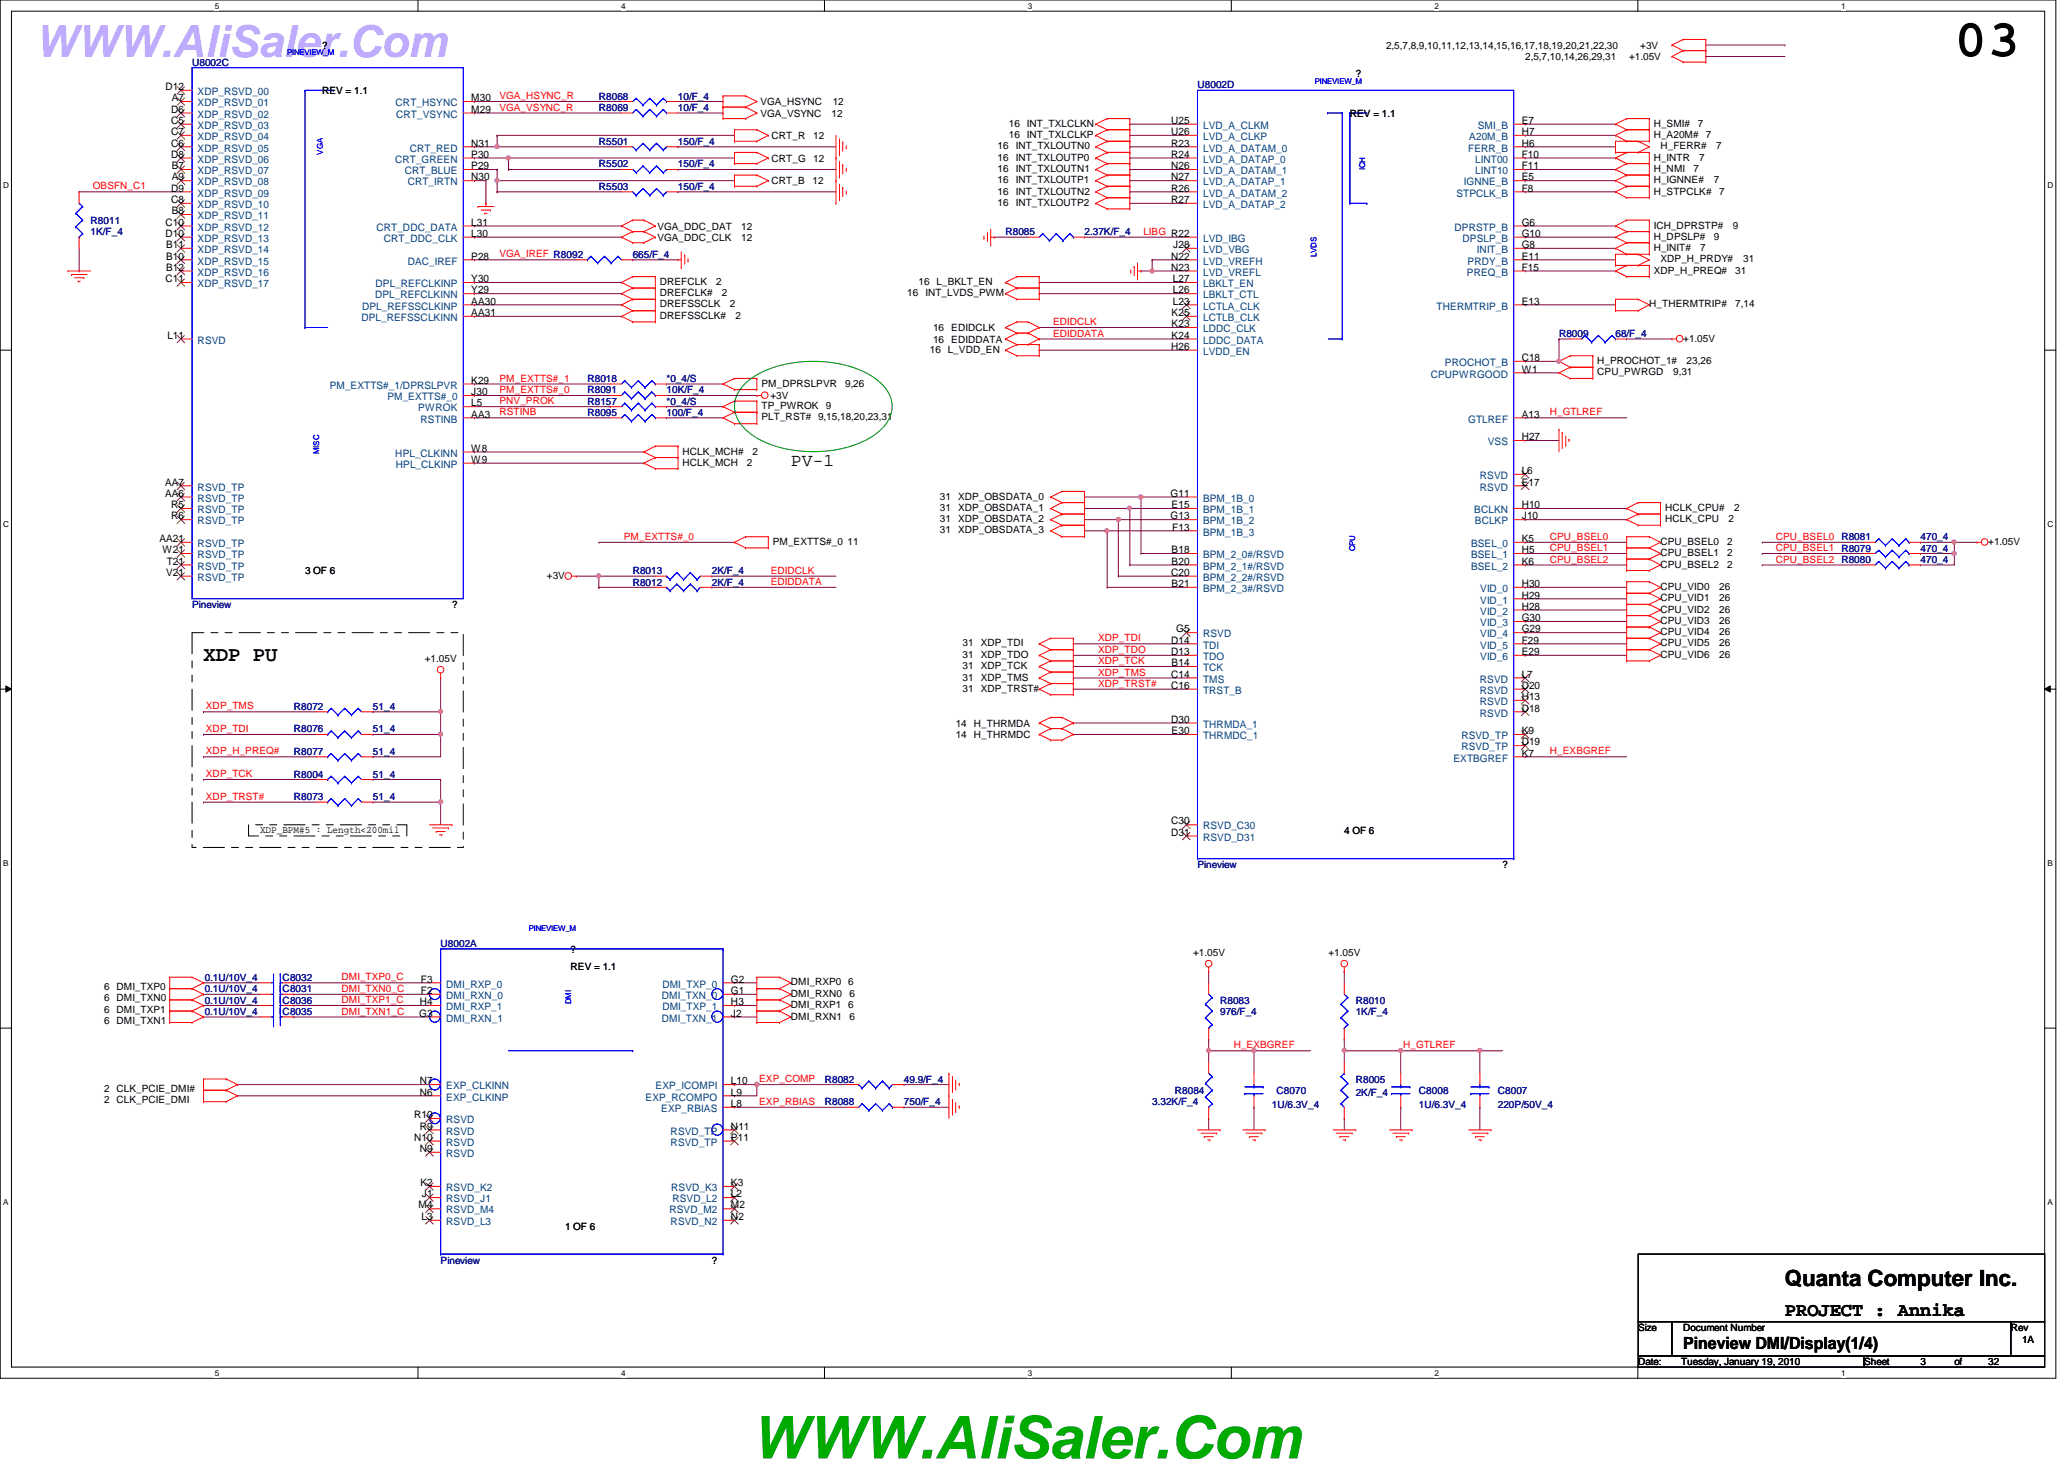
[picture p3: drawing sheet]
<svg xmlns="http://www.w3.org/2000/svg" width="297mm" height="210mm" viewBox="0 0 297 210" stroke-linecap="round" stroke-linejoin="round" font-family="sans-serif">
<defs><g id="words">
<text font-size="8.5" fill="#00ab00" x="108.2" y="209.8">WWW.AliSaler.Com</text>
<text font-size="7.8" x="281.3" y="8.1">03</text>
<text font-size="6.3" fill="#bfabff" x="5.1" y="8.2">WWW.AliSaler.Com</text>
<text font-size="3.2" x="256.9" y="185">Quanta Computer Inc.</text>
<text font-size="3" x="29.3" y="95.2">XDP PU</text>
<text font-size="2.8" x="256.9" y="189.3">PROJECT : Annika</text>
<text font-size="2.6" x="113.8" y="67.1">PV-1</text>
<text font-size="2.4" x="242.2" y="194.1">Pineview DMI/Display(1/4)</text>
<g font-size="1.5">
<text x="23.8" y="13">D12</text>
<text x="24.6" y="17.8">C5</text>
<text x="24.6" y="16.2">D6</text>
<text x="24.7" y="14.6">A7</text>
<text x="67.8" y="16.2">M29</text>
<text x="67.8" y="14.6">M30</text>
<text x="168.5" y="17.8">U25</text>
<text x="219" y="17.8">E7</text>
<text x="24.6" y="22.7">D8</text>
<text x="24.6" y="21.1">C6</text>
<text x="24.6" y="19.4">C7</text>
<text x="67.8" y="22.7">P30</text>
<text x="67.8" y="21.1">N31</text>
<text x="168.5" y="22.7">R24</text>
<text x="168.5" y="21.1">R23</text>
<text x="168.5" y="19.4">U26</text>
<text x="219" y="19.4">H7</text>
<text x="219" y="21.1">H6</text>
<text x="219" y="22.7">F10</text>
<text x="24.6" y="29.2">C8</text>
<text x="24.6" y="27.6">D9</text>
<text x="24.7" y="26">A9</text>
<text x="24.7" y="24.3">B7</text>
<text x="67.8" y="26">N30</text>
<text x="67.8" y="24.3">P29</text>
<text x="168.5" y="24.3">N26</text>
<text x="168.5" y="27.6">R26</text>
<text x="168.5" y="26">N27</text>
<text x="168.5" y="29.2">R27</text>
<text x="219" y="26">E5</text>
<text x="219" y="24.3">F11</text>
<text x="219" y="27.6">F8</text>
<text x="23.8" y="34.1">D10</text>
<text x="23.8" y="32.5">C10</text>
<text x="23.9" y="35.7">B11</text>
<text x="24.7" y="30.8">B8</text>
<text x="67.8" y="32.5">L31</text>
<text x="67.8" y="34.1">L30</text>
<text x="168.8" y="35.7">J28</text>
<text x="219" y="32.5">G6</text>
<text x="219" y="35.7">G8</text>
<text x="219" y="34.1">G10</text>
<text x="23.8" y="40.6">C11</text>
<text x="23.9" y="38.9">B12</text>
<text x="23.9" y="37.3">B10</text>
<text x="67.8" y="37.3">P28</text>
<text x="67.8" y="40.6">Y30</text>
<text x="168.5" y="37.3">N22</text>
<text x="168.5" y="38.9">N23</text>
<text x="168.8" y="40.6">L27</text>
<text x="219" y="38.9">F15</text>
<text x="219" y="37.3">E11</text>
<text x="67.8" y="42.2">Y29</text>
<text x="67.8" y="43.8">AA30</text>
<text x="67.8" y="45.5">AA31</text>
<text x="168.6" y="45.5">K25</text>
<text x="168.6" y="47.1">K23</text>
<text x="168.8" y="42.2">L26</text>
<text x="168.8" y="43.8">L23</text>
<text x="219" y="43.8">E13</text>
<text x="24.1" y="48.7">L11</text>
<text x="168.5" y="50.3">H26</text>
<text x="168.6" y="48.7">K24</text>
<text x="219" y="53.6">W1</text>
<text x="219" y="51.9">C18</text>
<text x="67.8" y="56.9">J30</text>
<text x="67.8" y="55.2">K29</text>
<text x="67.8" y="58.5">L5</text>
<text x="67.8" y="65">W8</text>
<text x="67.8" y="60.1">AA3</text>
<text x="219" y="60.1">A13</text>
<text x="219" y="63.3">H27</text>
<text x="23.7" y="69.8">AA7</text>
<text x="23.7" y="71.5">AA6</text>
<text x="67.8" y="66.6">W9</text>
<text x="168.4" y="71.5">G11</text>
<text x="219" y="69.8">E17</text>
<text x="219" y="68.2">L6</text>
<text x="22.9" y="78">AA21</text>
<text x="24.6" y="74.7">R6</text>
<text x="24.6" y="73.1">R5</text>
<text x="168.4" y="74.7">G13</text>
<text x="168.6" y="73.1">E15</text>
<text x="168.7" y="76.3">F13</text>
<text x="219" y="73.1">H10</text>
<text x="219" y="74.7">J10</text>
<text x="219" y="78">K5</text>
<text x="23.4" y="79.6">W21</text>
<text x="23.9" y="82.8">V21</text>
<text x="24" y="81.2">T21</text>
<text x="168.5" y="82.8">C20</text>
<text x="168.6" y="81.2">B20</text>
<text x="168.6" y="79.6">B18</text>
<text x="219" y="81.2">K6</text>
<text x="219" y="79.6">H5</text>
<text x="168.6" y="84.5">B21</text>
<text x="219" y="89.4">G30</text>
<text x="219" y="87.7">H28</text>
<text x="219" y="86.1">H29</text>
<text x="219" y="84.5">H30</text>
<text x="168.5" y="94.2">D13</text>
<text x="168.5" y="92.6">D14</text>
<text x="168.6" y="95.8">B14</text>
<text x="169.3" y="91">G5</text>
<text x="219" y="94.2">E29</text>
<text x="219" y="92.6">F29</text>
<text x="219" y="91">G29</text>
<text x="168.5" y="97.5">C14</text>
<text x="168.5" y="99.1">C16</text>
<text x="219" y="100.7">H13</text>
<text x="219" y="97.5">L7</text>
<text x="219" y="99.1">D20</text>
<text x="168.5" y="104">D30</text>
<text x="168.6" y="105.6">E30</text>
<text x="219" y="107.2">D19</text>
<text x="219" y="105.6">K9</text>
<text x="219" y="102.4">D18</text>
<text x="219" y="108.8">K7</text>
<text x="168.5" y="118.6">C30</text>
<text x="168.5" y="120.2">D31</text>
<text x="60.6" y="143">F2</text>
<text x="60.6" y="141.4">F3</text>
<text x="105.2" y="143">G1</text>
<text x="105.2" y="141.4">G2</text>
<text x="60.3" y="146.3">G3</text>
<text x="60.4" y="144.6">H4</text>
<text x="105.2" y="146.3">J2</text>
<text x="105.2" y="144.6">H3</text>
<text x="60.4" y="156">N7</text>
<text x="105.2" y="156">L10</text>
<text x="59.6" y="160.9">R10</text>
<text x="60.4" y="157.6">N6</text>
<text x="105.2" y="159.3">L8</text>
<text x="105.2" y="157.6">L9</text>
<text x="59.6" y="164.1">N10</text>
<text x="60.4" y="165.7">N9</text>
<text x="60.4" y="162.5">R9</text>
<text x="105.2" y="164.1">P11</text>
<text x="105.2" y="162.5">N11</text>
<text x="60.2" y="173.9">M4</text>
<text x="60.5" y="170.6">K2</text>
<text x="60.7" y="172.3">J1</text>
<text x="105.2" y="173.9">M2</text>
<text x="105.2" y="172.3">L2</text>
<text x="105.2" y="170.6">K3</text>
<text x="60.7" y="175.5">L3</text>
<text x="105.2" y="175.5">N2</text>
</g>
<g font-size="1.5" fill="#004080">
<text x="28.4" y="16.9">XDP_RSVD_02</text>
<text x="28.4" y="15.3">XDP_RSVD_01</text>
<text x="28.4" y="13.7">XDP_RSVD_00</text>
<text x="56.9" y="15.3">CRT_HSYNC</text>
<text x="57" y="16.9">CRT_VSYNC</text>
<text x="28.4" y="23.4">XDP_RSVD_06</text>
<text x="28.4" y="21.8">XDP_RSVD_05</text>
<text x="28.4" y="20.2">XDP_RSVD_04</text>
<text x="28.4" y="18.5">XDP_RSVD_03</text>
<text x="56.9" y="23.4">CRT_GREEN</text>
<text x="59" y="21.8">CRT_RED</text>
<text x="173.1" y="23.4">LVD_A_DATAP_0</text>
<text x="173.1" y="18.5">LVD_A_CLKM</text>
<text x="173.1" y="21.8">LVD_A_DATAM_0</text>
<text x="173.1" y="20.2">LVD_A_CLKP</text>
<text x="211.3" y="21.8">FERR_B</text>
<text x="211.5" y="20.2">A20M_B</text>
<text x="212.3" y="23.4">LINT00</text>
<text x="212.7" y="18.5">SMI_B</text>
<text x="28.4" y="29.9">XDP_RSVD_10</text>
<text x="28.4" y="28.3">XDP_RSVD_09</text>
<text x="28.4" y="26.7">XDP_RSVD_08</text>
<text x="28.4" y="25.1">XDP_RSVD_07</text>
<text x="58.2" y="25.1">CRT_BLUE</text>
<text x="58.7" y="26.7">CRT_IRTN</text>
<text x="173.1" y="25.1">LVD_A_DATAM_1</text>
<text x="173.1" y="28.3">LVD_A_DATAM_2</text>
<text x="173.1" y="26.7">LVD_A_DATAP_1</text>
<text x="173.1" y="29.9">LVD_A_DATAP_2</text>
<text x="209.6" y="28.3">STPCLK_B</text>
<text x="210.6" y="26.7">IGNNE_B</text>
<text x="212.3" y="25.1">LINT10</text>
<text x="28.4" y="34.8">XDP_RSVD_13</text>
<text x="28.4" y="33.2">XDP_RSVD_12</text>
<text x="28.4" y="31.5">XDP_RSVD_11</text>
<text x="54.2" y="33.2">CRT_DDC_DATA</text>
<text x="55.2" y="34.8">CRT_DDC_CLK</text>
<text x="173.1" y="34.8">LVD_IBG</text>
<text x="209.3" y="33.2">DPRSTP_B</text>
<text x="210.5" y="34.8">DPSLP_B</text>
<text x="28.4" y="41.3">XDP_RSVD_17</text>
<text x="28.4" y="39.7">XDP_RSVD_16</text>
<text x="28.4" y="38.1">XDP_RSVD_15</text>
<text x="28.4" y="36.4">XDP_RSVD_14</text>
<text x="54.1" y="41.3">DPL_REFCLKINP</text>
<text x="58.7" y="38.1">DAC_IREF</text>
<text x="173.1" y="38.1">LVD_VREFH</text>
<text x="173.1" y="39.7">LVD_VREFL</text>
<text x="173.1" y="41.3">LBKLT_EN</text>
<text x="173.1" y="36.4">LVD_VBG</text>
<text x="211.1" y="39.7">PREQ_B</text>
<text x="211.2" y="38.1">PRDY_B</text>
<text x="212.6" y="36.4">INIT_B</text>
<text x="52" y="46.2">DPL_REFSSCLKINN</text>
<text x="52.1" y="44.5">DPL_REFSSCLKINP</text>
<text x="54" y="42.9">DPL_REFCLKINN</text>
<text x="173.1" y="42.9">LBKLT_CTL</text>
<text x="173.1" y="44.5">LCTLA_CLK</text>
<text x="173.1" y="46.2">LCTLB_CLK</text>
<text x="173.1" y="47.8">LDDC_CLK</text>
<text x="206.8" y="44.5">THERMTRIP_B</text>
<text x="28.4" y="49.4">RSVD</text>
<text x="173.1" y="49.4">LDDC_DATA</text>
<text x="173.1" y="51.1">LVDD_EN</text>
<text x="207.9" y="52.7">PROCHOT_B</text>
<text x="47.5" y="55.9">PM_EXTTS#_1/DPRSLPVR</text>
<text x="55.7" y="57.6">PM_EXTTS#_0</text>
<text x="60.2" y="59.2">PWROK</text>
<text x="205.9" y="54.3">CPUPWRGOOD</text>
<text x="56.9" y="65.7">HPL_CLKINN</text>
<text x="60.5" y="60.8">RSTINB</text>
<text x="211.3" y="60.8">GTLREF</text>
<text x="214.1" y="64.1">VSS</text>
<text x="28.4" y="70.6">RSVD_TP</text>
<text x="57" y="67.3">HPL_CLKINP</text>
<text x="213" y="70.6">RSVD</text>
<text x="213" y="68.9">RSVD</text>
<text x="28.4" y="75.4">RSVD_TP</text>
<text x="28.4" y="72.2">RSVD_TP</text>
<text x="28.4" y="73.8">RSVD_TP</text>
<text x="173.1" y="77">BPM_1B_3</text>
<text x="173.1" y="75.4">BPM_1B_2</text>
<text x="173.1" y="73.8">BPM_1B_1</text>
<text x="173.1" y="72.2">BPM_1B_0</text>
<text x="212.2" y="73.8">BCLKN</text>
<text x="212.3" y="75.4">BCLKP</text>
<text x="28.4" y="82">RSVD_TP</text>
<text x="28.4" y="80.3">RSVD_TP</text>
<text x="28.4" y="78.7">RSVD_TP</text>
<text x="28.4" y="83.6">RSVD_TP</text>
<text x="173.1" y="83.6">BPM_2_2#/RSVD</text>
<text x="173.1" y="82">BPM_2_1#/RSVD</text>
<text x="173.1" y="80.3">BPM_2_0#/RSVD</text>
<text x="211.7" y="82">BSEL_2</text>
<text x="211.7" y="80.3">BSEL_1</text>
<text x="211.7" y="78.7">BSEL_0</text>
<text x="173.1" y="85.2">BPM_2_3#/RSVD</text>
<text x="213" y="88.4">VID_2</text>
<text x="213" y="86.8">VID_1</text>
<text x="213" y="85.2">VID_0</text>
<text x="173.1" y="95">TDO</text>
<text x="173.1" y="93.3">TDI</text>
<text x="173.1" y="91.7">RSVD</text>
<text x="213" y="95">VID_6</text>
<text x="213" y="93.3">VID_5</text>
<text x="213" y="90.1">VID_3</text>
<text x="213" y="91.7">VID_4</text>
<text x="173.1" y="99.8">TRST_B</text>
<text x="173.1" y="98.2">TMS</text>
<text x="173.1" y="96.6">TCK</text>
<text x="213" y="101.4">RSVD</text>
<text x="213" y="98.2">RSVD</text>
<text x="213" y="99.8">RSVD</text>
<text x="173.1" y="106.3">THRMDC_1</text>
<text x="173.1" y="104.7">THRMDA_1</text>
<text x="210.3" y="107.9">RSVD_TP</text>
<text x="210.3" y="106.3">RSVD_TP</text>
<text x="213" y="103.1">RSVD</text>
<text x="209.2" y="109.6">EXTBGREF</text>
<text x="173.1" y="119.3">RSVD_C30</text>
<text x="173.1" y="120.9">RSVD_D31</text>
<text x="64.2" y="143.7">DMI_RXN_0</text>
<text x="64.2" y="142.1">DMI_RXP_0</text>
<text x="95.2" y="143.7">DMI_TXN_0</text>
<text x="95.3" y="142.1">DMI_TXP_0</text>
<text x="64.2" y="147">DMI_RXN_1</text>
<text x="64.2" y="145.3">DMI_RXP_1</text>
<text x="95.2" y="147">DMI_TXN_1</text>
<text x="95.3" y="145.3">DMI_TXP_1</text>
<text x="64.2" y="161.6">RSVD</text>
<text x="64.2" y="158.3">EXP_CLKINP</text>
<text x="64.2" y="156.7">EXP_CLKINN</text>
<text x="92.9" y="158.3">EXP_RCOMPO</text>
<text x="94.4" y="156.7">EXP_ICOMPI</text>
<text x="95.2" y="160">EXP_RBIAS</text>
<text x="64.2" y="166.5">RSVD</text>
<text x="64.2" y="164.8">RSVD</text>
<text x="64.2" y="163.2">RSVD</text>
<text x="96.5" y="164.8">RSVD_TP</text>
<text x="96.5" y="163.2">RSVD_TP</text>
<text x="64.2" y="173">RSVD_J1</text>
<text x="64.2" y="171.4">RSVD_K2</text>
<text x="96.6" y="171.4">RSVD_K3</text>
<text x="96.8" y="173">RSVD_L2</text>
<text x="64.2" y="174.6">RSVD_M4</text>
<text x="64.2" y="176.2">RSVD_L3</text>
<text x="96.3" y="174.6">RSVD_M2</text>
<text x="96.5" y="176.2">RSVD_N2</text>
</g>
<g font-size="1.4" fill="#000080">
<text x="27.6" y="9.5">U8002C</text>
<text x="86.2" y="16">R8069</text>
<text x="86.2" y="14.4">R8068</text>
<text x="97.6" y="16">10/F_4</text>
<text x="97.6" y="14.4">10/F_4</text>
<text x="172.3" y="12.7">U8002D</text>
<text x="86.2" y="20.8">R5501</text>
<text x="97.6" y="20.8">150/F_4</text>
<text x="86.2" y="24.1">R5502</text>
<text x="86.2" y="27.3">R5503</text>
<text x="97.6" y="24.1">150/F_4</text>
<text x="97.6" y="27.3">150/F_4</text>
<text x="13" y="33.9">1K/F_4</text>
<text x="13" y="32.2">R8011</text>
<text x="144.7" y="33.9">R8085</text>
<text x="156.1" y="33.9">2.37K/F_4</text>
<text x="91.1" y="37.1">665/F_4</text>
<text x="224.4" y="48.5">R8009</text>
<text x="232.5" y="48.5">68/F_4</text>
<text x="84.5" y="55">R8018</text>
<text x="84.5" y="58.3">R8157</text>
<text x="84.5" y="59.9">R8095</text>
<text x="84.5" y="56.6">R8091</text>
<text x="95.9" y="55">*0_4/S</text>
<text x="95.9" y="58.3">*0_4/S</text>
<text x="95.9" y="59.9">100/F_4</text>
<text x="95.9" y="56.6">10K/F_4</text>
<text x="265" y="77.7">R8081</text>
<text x="276.4" y="77.7">470_4</text>
<text x="91.1" y="82.6">R8013</text>
<text x="102.4" y="82.6">2K/F_4</text>
<text x="265" y="79.4">R8079</text>
<text x="265" y="81">R8080</text>
<text x="276.4" y="79.4">470_4</text>
<text x="276.4" y="81">470_4</text>
<text x="27.6" y="87.5">Pineview</text>
<text x="91.1" y="84.2">R8012</text>
<text x="102.4" y="84.2">2K/F_4</text>
<text x="42.3" y="102.1">R8072</text>
<text x="42.3" y="105.4">R8076</text>
<text x="53.7" y="102.1">51_4</text>
<text x="53.7" y="105.4">51_4</text>
<text x="42.3" y="111.9">R8004</text>
<text x="42.3" y="108.6">R8077</text>
<text x="53.7" y="111.9">51_4</text>
<text x="53.7" y="108.6">51_4</text>
<text x="42.3" y="115.1">R8073</text>
<text x="53.7" y="115.1">51_4</text>
<text x="172.3" y="124.9">Pineview</text>
<text x="63.4" y="136.3">U8002A</text>
<text x="29.5" y="142.7">0.1U/10V_4</text>
<text x="29.5" y="141.1">0.1U/10V_4</text>
<text x="40.7" y="142.7">C8031</text>
<text x="40.7" y="141.1">C8032</text>
<text x="29.5" y="144.4">0.1U/10V_4</text>
<text x="29.5" y="146">0.1U/10V_4</text>
<text x="40.7" y="144.4">C8036</text>
<text x="40.7" y="146">C8035</text>
<text x="175.6" y="146">976/F_4</text>
<text x="175.6" y="144.4">R8083</text>
<text x="195.1" y="146">1K/F_4</text>
<text x="195.1" y="144.4">R8010</text>
<text x="118.7" y="155.8">R8082</text>
<text x="130.1" y="155.8">49.9/F_4</text>
<text x="195.1" y="155.8">R8005</text>
<text x="118.7" y="159">R8088</text>
<text x="130.1" y="159">750/F_4</text>
<text x="165.8" y="159">3.32K/F_4</text>
<text x="169.1" y="157.4">R8084</text>
<text x="183" y="159.3">1U/6.3V_4</text>
<text x="183.7" y="157.4">C8070</text>
<text x="195.1" y="157.7">2K/F_4</text>
<text x="204.2" y="159.3">1U/6.3V_4</text>
<text x="204.2" y="157.4">C8008</text>
<text x="215.6" y="159.3">220P/50V_4</text>
<text x="215.6" y="157.4">C8007</text>
<text x="63.4" y="181.8">Pineview</text>
</g>
<g font-size="1.4">
<text x="46.4" y="7">?</text>
<text x="195.1" y="11.1">?</text>
<text x="199.5" y="7">2,5,7,8,9,10,11,12,13,14,15,16,17,18,19,20,21,22,30</text>
<text x="219.5" y="8.6">2,5,7,10,14,26,29,31</text>
<text x="234.4" y="8.6">+1.05V</text>
<text x="236" y="7">+3V</text>
<text x="46.4" y="13.5">REV = 1.1</text>
<text x="109.4" y="15.2">VGA_HSYNC</text>
<text x="109.4" y="16.8">VGA_VSYNC</text>
<text x="119.7" y="16.8">12</text>
<text x="119.8" y="15.2">12</text>
<text x="194.3" y="16.8">REV = 1.1</text>
<text x="111" y="20">CRT_R</text>
<text x="111" y="23.3">CRT_G</text>
<text x="117" y="20">12</text>
<text x="117" y="23.3">12</text>
<text x="143.5" y="21.5">16</text>
<text x="143.5" y="23.1">16</text>
<text x="145.2" y="18.2">16 INT_TXLCLKN</text>
<text x="145.2" y="19.9">16 INT_TXLCLKP</text>
<text x="146.2" y="21.5">INT_TXLOUTN0</text>
<text x="146.2" y="23.1">INT_TXLOUTP0</text>
<text x="238" y="18.2">H_SMI#</text>
<text x="238" y="19.9">H_A20M#</text>
<text x="238" y="23.1">H_INTR</text>
<text x="239" y="21.5">H_FERR#</text>
<text x="244.3" y="18.2">7</text>
<text x="244.5" y="23.1">7</text>
<text x="245.5" y="19.9">7</text>
<text x="247" y="21.5">7</text>
<text x="111" y="26.5">CRT_B</text>
<text x="116.9" y="26.5">12</text>
<text x="143.5" y="24.8">16</text>
<text x="143.5" y="26.4">16</text>
<text x="143.5" y="28">16</text>
<text x="143.5" y="29.6">16</text>
<text x="146.2" y="24.8">INT_TXLOUTN1</text>
<text x="146.2" y="26.4">INT_TXLOUTP1</text>
<text x="146.2" y="28">INT_TXLOUTN2</text>
<text x="146.2" y="29.6">INT_TXLOUTP2</text>
<text x="238" y="24.8">H_NMI</text>
<text x="238" y="26.4">H_IGNNE#</text>
<text x="238" y="28">H_STPCLK#</text>
<text x="243.7" y="24.8">7</text>
<text x="246.6" y="26.4">7</text>
<text x="247.4" y="28">7</text>
<text x="94.6" y="33">VGA_DDC_DAT</text>
<text x="94.6" y="34.7">VGA_DDC_CLK</text>
<text x="106.7" y="33">12</text>
<text x="106.7" y="34.7">12</text>
<text x="238" y="32.9">ICH_DPRSTP#</text>
<text x="238" y="34.5">H_DPSLP#</text>
<text x="246.6" y="34.5">9</text>
<text x="249.4" y="32.9">9</text>
<text x="95" y="41">DREFCLK</text>
<text x="103.1" y="41">2</text>
<text x="132.2" y="41">16 L_BKLT_EN</text>
<text x="238" y="36.1">H_INIT#</text>
<text x="238" y="39.4">XDP_H_PREQ#</text>
<text x="239" y="37.8">XDP_H_PRDY#</text>
<text x="244.7" y="36.1">7</text>
<text x="249.7" y="39.4">31</text>
<text x="250.9" y="37.8">31</text>
<text x="95" y="42.6">DREFCLK#</text>
<text x="95" y="44.2">DREFSSCLK</text>
<text x="95" y="45.9">DREFSSCLK#</text>
<text x="103.9" y="42.6">2</text>
<text x="105" y="44.2">2</text>
<text x="105.8" y="45.9">2</text>
<text x="130.6" y="42.6">16</text>
<text x="133.2" y="42.6">INT_LVDS_PWM</text>
<text x="134.3" y="47.7">16</text>
<text x="136.9" y="47.7">EDIDCLK</text>
<text x="237.4" y="44.2">H_THERMTRIP#</text>
<text x="249.7" y="44.2">7,14</text>
<text x="133.8" y="50.8">16 L_VDD_EN</text>
<text x="134.3" y="49.3">16</text>
<text x="136.9" y="49.3">EDIDDATA</text>
<text x="229.9" y="52.4">H_PROCHOT_1#</text>
<text x="242.2" y="49.1">+1.05V</text>
<text x="242.7" y="52.4">23,26</text>
<text x="109.6" y="55.6">PM_DPRSLPVR</text>
<text x="109.6" y="58.9">TP_PWROK</text>
<text x="110.9" y="57.4">+3V</text>
<text x="118.9" y="58.9">9</text>
<text x="121.6" y="55.6">9,26</text>
<text x="229.9" y="54">CPU_PWRGD</text>
<text x="240.8" y="54">9,31</text>
<text x="98.2" y="65.4">HCLK_MCH#</text>
<text x="108.3" y="65.4">2</text>
<text x="109.6" y="60.5">PLT_RST# 9,15,18,20,23,31</text>
<text x="98.2" y="67">HCLK_MCH</text>
<text x="107.5" y="67">2</text>
<text x="135.3" y="71.9">31</text>
<text x="137.9" y="71.9">XDP_OBSDATA_0</text>
<text x="135.3" y="73.5">31</text>
<text x="135.3" y="75.1">31</text>
<text x="135.3" y="76.8">31</text>
<text x="137.9" y="73.5">XDP_OBSDATA_1</text>
<text x="137.9" y="75.1">XDP_OBSDATA_2</text>
<text x="137.9" y="76.8">XDP_OBSDATA_3</text>
<text x="239.6" y="73.5">HCLK_CPU#</text>
<text x="239.6" y="75.1">HCLK_CPU</text>
<text x="248.7" y="75.1">2</text>
<text x="249.5" y="73.5">2</text>
<text x="43.9" y="82.6">3 OF 6</text>
<text x="78.7" y="83.3">+3V</text>
<text x="111.2" y="78.4">PM_EXTTS#_0 11</text>
<text x="239" y="78.4">CPU_BSEL0</text>
<text x="239" y="80">CPU_BSEL1</text>
<text x="239" y="81.7">CPU_BSEL2</text>
<text x="248.6" y="78.4">2</text>
<text x="248.6" y="80">2</text>
<text x="248.6" y="81.7">2</text>
<text x="286.1" y="78.4">+1.05V</text>
<text x="65.1" y="87.5">?</text>
<text x="239" y="84.9">CPU_VID0</text>
<text x="239" y="86.5">CPU_VID1</text>
<text x="239" y="88.1">CPU_VID2</text>
<text x="239" y="89.8">CPU_VID3</text>
<text x="247.4" y="84.9">26</text>
<text x="247.4" y="86.5">26</text>
<text x="247.4" y="88.1">26</text>
<text x="247.4" y="89.8">26</text>
<text x="61.1" y="95.3">+1.05V</text>
<text x="138.5" y="93">31</text>
<text x="138.5" y="94.7">31</text>
<text x="141.1" y="93">XDP_TDI</text>
<text x="141.1" y="94.7">XDP_TDO</text>
<text x="239" y="91.4">CPU_VID4</text>
<text x="239" y="93">CPU_VID5</text>
<text x="239" y="94.7">CPU_VID6</text>
<text x="247.4" y="91.4">26</text>
<text x="247.4" y="93">26</text>
<text x="247.4" y="94.7">26</text>
<text x="138.5" y="96.3">31</text>
<text x="138.5" y="97.9">31</text>
<text x="138.5" y="99.5">31</text>
<text x="141.1" y="96.3">XDP_TCK</text>
<text x="141.1" y="97.9">XDP_TMS</text>
<text x="141.1" y="99.5">XDP_TRST#</text>
<text x="137.5" y="104.6">14</text>
<text x="137.5" y="106.2">14</text>
<text x="140.2" y="104.6">H_THRMDA</text>
<text x="140.2" y="106.2">H_THRMDC</text>
<text x="37.4" y="119.8">XDP_BPM#5 : Length&lt;200mil</text>
<text x="193.5" y="120">4 OF 6</text>
<text x="216.2" y="124.9">?</text>
<text x="82.1" y="137.1">?</text>
<text x="171.7" y="137.6">+1.05V</text>
<text x="191.2" y="137.6">+1.05V</text>
<text x="15" y="142.5">6 DMI_TXP0</text>
<text x="82.1" y="139.5">REV = 1.1</text>
<text x="113.8" y="143.4">DMI_RXN0</text>
<text x="113.8" y="141.8">DMI_RXP0 6</text>
<text x="122.3" y="143.4">6</text>
<text x="15" y="147.3">6 DMI_TXN1</text>
<text x="15" y="145.7">6 DMI_TXP1</text>
<text x="15" y="144.1">6 DMI_TXN0</text>
<text x="113.8" y="146.7">DMI_RXN1</text>
<text x="113.8" y="145">DMI_RXP1 6</text>
<text x="122.3" y="146.7">6</text>
<text x="15" y="158.7">2 CLK_PCIE_DMI</text>
<text x="15" y="157.1">2 CLK_PCIE_DMI#</text>
<text x="81.3" y="176.9">1 OF 6</text>
<text x="102.4" y="181.8">?</text>
<text x="235.8" y="191.5">Size</text>
<text x="242.2" y="191.5">Document Number</text>
<text x="289.4" y="191.5">Rev</text>
<text x="235.7" y="196.4">Date:</text>
<text x="241.9" y="196.4">Tuesday, January 19, 2010</text>
<text x="268.3" y="196.4">Sheet</text>
<text x="276.4" y="196.4">3</text>
<text x="281.3" y="196.4">of</text>
<text x="286.1" y="196.4">32</text>
<text x="291" y="193.2">1A</text>
</g>
<g font-size="1.4" fill="#f00">
<text x="71.9" y="15.9">VGA_VSYNC_R</text>
<text x="71.9" y="14.3">VGA_HSYNC_R</text>
<text x="13.4" y="27.3">OBSFN_C1</text>
<text x="164.5" y="33.8">LIBG R22</text>
<text x="71.9" y="37">VGA_IREF R8092</text>
<text x="151.6" y="46.8">EDIDCLK</text>
<text x="151.6" y="48.4">EDIDDATA</text>
<text x="71.9" y="59.8">RSTINB</text>
<text x="71.9" y="54.9">PM_EXTTS#_1</text>
<text x="71.9" y="56.6">PM_EXTTS#_0</text>
<text x="71.9" y="58.2">PNV_PROK</text>
<text x="223.1" y="59.8">H_GTLREF</text>
<text x="89.8" y="77.7">PM_EXTTS#_0</text>
<text x="223.1" y="77.7">CPU_BSEL0</text>
<text x="255.6" y="77.7">CPU_BSEL0</text>
<text x="110.9" y="82.5">EDIDCLK</text>
<text x="223.1" y="80.9">CPU_BSEL2</text>
<text x="223.1" y="79.3">CPU_BSEL1</text>
<text x="255.6" y="79.3">CPU_BSEL1</text>
<text x="255.6" y="80.9">CPU_BSEL2</text>
<text x="110.9" y="84.2">EDIDDATA</text>
<text x="158" y="95.5">XDP_TCK</text>
<text x="158" y="92.3">XDP_TDI</text>
<text x="158" y="93.9">XDP_TDO</text>
<text x="158" y="97.2">XDP_TMS</text>
<text x="158" y="98.8">XDP_TRST#</text>
<text x="29.6" y="105.3">XDP_TDI</text>
<text x="29.6" y="102.1">XDP_TMS</text>
<text x="29.6" y="108.5">XDP_H_PREQ#</text>
<text x="29.6" y="111.8">XDP_TCK</text>
<text x="223.1" y="108.5">H_EXBGREF</text>
<text x="29.6" y="115.1">XDP_TRST#</text>
<text x="49.1" y="142.7">DMI_TXN0_C</text>
<text x="49.1" y="141.1">DMI_TXP0_C</text>
<text x="49.1" y="146">DMI_TXN1_C</text>
<text x="49.1" y="144.3">DMI_TXP1_C</text>
<text x="109.3" y="155.7">EXP_COMP</text>
<text x="177.5" y="150.8">H_EXBGREF</text>
<text x="201.9" y="150.8">H_GTLREF</text>
<text x="109.3" y="159">EXP_RBIAS</text>
</g>
<g font-size="1.2">
<text x="30.9" y="1.2">5</text>
<text x="89.4" y="1.2">4</text>
<text x="147.9" y="1.2">3</text>
<text x="206.5" y="1.2">2</text>
<text x="265" y="1.2">1</text>
<text x=".5" y="27.1">D</text>
<text x="294.7" y="27.1">D</text>
<text x=".5" y="75.8">C</text>
<text x="294.7" y="75.8">C</text>
<text x=".5" y="124.6">B</text>
<text x="294.7" y="124.6">B</text>
<text x=".5" y="173.4">A</text>
<text x="294.7" y="173.4">A</text>
<text x="30.9" y="197.9">5</text>
<text x="89.4" y="197.9">4</text>
<text x="147.9" y="197.9">3</text>
<text x="206.5" y="197.9">2</text>
<text x="265" y="197.9">1</text>
</g>
<g font-size="1.1" fill="#00f">
<text x="41.3" y="8">PINEVIEW_M</text>
<text x="189.2" y="12">PINEVIEW_M</text>
<text x="46.4" y="22.3" transform="rotate(-90 46.4 22.3)">VGA</text>
<text x="196.5" y="24.5" transform="rotate(-90 196.5 24.5)">ICH</text>
<text x="189.5" y="37" transform="rotate(-90 189.5 37)">LVDS</text>
<text x="45.9" y="65.3" transform="rotate(-90 45.9 65.3)">MISC</text>
<text x="195" y="79.3" transform="rotate(-90 195 79.3)">CPU</text>
<text x="76.1" y="133.9">PINEVIEW_M</text>
<text x="82.2" y="144.5" transform="rotate(-90 82.2 144.5)">DMI</text>
</g>
</g></defs>
<path d="M0 0h295.9v198.3h-295.9zM1.6 1.6h292.7v195.1h-292.7z" fill="none" stroke="#000" stroke-width=".14"/>
<g fill="#fff">
<path d="M30.9 .2h.6v1.3h-.6z"/>
<path d="M30.9 196.8h.6v1.4h-.6z"/>
</g>
<path d="M60.2 0v1.6M60.2 196.7v1.6" fill="none" stroke="#000" stroke-width=".14"/>
<g fill="#fff">
<path d="M89.4 .2h.6v1.3h-.6z"/>
<path d="M89.4 196.8h.6v1.4h-.6z"/>
</g>
<path d="M118.7 0v1.6M118.7 196.7v1.6" fill="none" stroke="#000" stroke-width=".14"/>
<g fill="#fff">
<path d="M147.9 .2h.6v1.3h-.6z"/>
<path d="M147.9 196.8h.6v1.4h-.6z"/>
</g>
<path d="M177.2 0v1.6M177.2 196.7v1.6" fill="none" stroke="#000" stroke-width=".14"/>
<g fill="#fff">
<path d="M206.5 .2h.5v1.3h-.5z"/>
<path d="M206.5 196.8h.5v1.4h-.5z"/>
</g>
<path d="M235.7 0v1.6M235.7 196.7v1.6" fill="none" stroke="#000" stroke-width=".14"/>
<g fill="#fff">
<path d="M265 .2h.6v1.3h-.6z"/>
<path d="M265 196.8h.6v1.4h-.6z"/>
<path d="M.5 26h.8v1.3h-.8z"/>
<path d="M294.7 26h.8v1.3h-.8z"/>
<path d="M.5 74.8h.8v1.3h-.8z"/>
<path d="M294.7 74.8h.8v1.3h-.8z"/>
</g>
<path d="M0 50.4h1.6M294.3 50.4h1.6" fill="none" stroke="#000" stroke-width=".14"/>
<g fill="#fff">
<path d="M.5 123.5h.7v1.3h-.7z"/>
<path d="M294.7 123.5h.7v1.3h-.7z"/>
</g>
<path d="M0 99.1h1.6M.8 98.7l.8 .4-.8 .5zM294.3 99.1h1.6M294.3 99.1l.8-.4v.9z" fill="none" stroke="#000" stroke-width=".14"/>
<path d="M.8 98.7l.8 .4-.8 .5zM294.3 99.1l.8-.4v.9z" fill="#000"/>
<g fill="#fff">
<path d="M.5 172.3h.7v1.3h-.7z"/>
<path d="M294.7 172.3h.7v1.3h-.7z"/>
</g>
<path d="M0 147.9h1.6M294.3 147.9h1.6" fill="none" stroke="#000" stroke-width=".14"/>
<g fill="none" stroke="#800040" stroke-width=".14">
<path d="M29.3 108.9h.1M29.3 115.4h.1M29.3 105.7h.1M29.3 112.1h.1M29.3 102.4h.1M29.3 108.9h16.2M29.3 115.4h16.2M29.3 105.7h16.2M29.3 112.1h16.2M29.3 102.4h16.2M53.7 115.4h9.7M53.7 112.1h9.7"/>
<path d="M53.7 112.1h.1M53.7 115.4h.1M63.4 112.1h.1M63.4 115.4h.1M63.4 112.1v6.6"/>
</g>
<circle cx="63.4" cy="115.4" r=".31" fill="#f0f"/>
<circle cx="63.4" cy="115.4" r=".31" fill="none" stroke="#f0f" stroke-width=".14"/>
<path d="M63.4 97.5h.1M63.4 97.5v8.2h-9.7M53.7 108.9h9.7M53.7 108.9h.1M53.7 105.7h.1M63.4 102.4h.1" fill="none" stroke="#800040" stroke-width=".14"/>
<circle cx="63.4" cy="102.4" r=".3" fill="#f0f"/>
<circle cx="63.4" cy="102.4" r=".3" fill="none" stroke="#f0f" stroke-width=".14"/>
<path d="M53.7 102.4h9.7M53.7 102.4h.1M63.4 105.7h.1M63.4 105.7v3.2" fill="none" stroke="#800040" stroke-width=".14"/>
<circle cx="63.4" cy="105.6" r=".3" fill="#f0f"/>
<circle cx="63.4" cy="105.6" r=".3" fill="none" stroke="#f0f" stroke-width=".14"/>
<g fill="none" stroke="#800040" stroke-width=".14">
<path d="M162.6 29.3h8.1M162.6 29.3h.1M165.8 37.4h4.9M165.8 39h4.9M165.8 37.4h.1M165.8 39h.1M219.5 27.6h.1M219.5 24.4h.1M219.5 22.7h.1M219.5 27.6h13M219.5 24.4h13M219.5 22.7h13"/>
<path d="M149.6 42.2h.1M149.6 42.2h21.1M219.5 53.6h.1M219.5 43.9h.1M219.5 43.9h13M219.5 53.6h4.9M219.5 73.2h.1M219.5 74.8h.1M219.5 73.2h14.6M219.5 74.8h14.6"/>
</g>
<circle cx="165.8" cy="39" r=".3" fill="#f0f"/>
<circle cx="165.8" cy="39" r=".3" fill="none" stroke="#f0f" stroke-width=".14"/>
<g fill="none" stroke="#800040" stroke-width=".14">
<path d="M68.3 16.3h21.1M68.3 16.3h.1M97.6 16.3h6.5M104.1 16.3h.1M162.6 17.9h8.1M162.6 19.5h8.1M162.6 17.9h.1M162.6 19.5h.1M219.5 17.9h.1M219.5 19.5h.1M219.5 17.9h13M219.5 19.5h13"/>
<path d="M73.2 22.7h.1M73.2 22.7h32.5M143.1 34.1h4.9M143.1 34.1h.1M156.1 34.1h14.6M156.1 34.1h.1M162.6 21.1h8.1M162.6 22.7h8.1M162.6 24.4h8.1M162.6 27.6h8.1M162.6 26h8.1M162.6 21.1h.1"/>
<path d="M162.6 22.7h.1M162.6 24.4h.1M162.6 27.6h.1M162.6 26h.1M164.2 39h.1M165.8 37.4h.1M165.8 37.4v1.6h-1.6M219.5 35.7h.1M219.5 39h.1M219.5 21.1h.1M219.5 26h.1M219.5 32.5h.1"/>
<path d="M219.5 34.1h.1M219.5 39h13M219.5 21.1h13M219.5 35.7h13M219.5 34.1h13M219.5 26h13M219.5 32.5h13M149.6 40.6h.1M149.6 50.4h.1M149.6 40.6h21.1M149.6 50.4h21.1M68.3 65h24.4"/>
<path d="M68.3 66.6h24.4M68.3 60.1h19.5M68.3 60.1h.1M68.3 65h.1M68.3 66.6h.1M95.9 60.1h8.2M95.9 60.1h.1M219.5 60.1h.1M219.5 78h.1M219.5 79.6h.1M219.5 63.4h.1M219.5 60.1h14.6"/>
<path d="M219.5 78h14.6M219.5 79.6h14.6M219.5 63.4h4.9M154.5 92.6h16.2M154.5 97.5h16.2M154.5 95.9h16.2M154.5 99.1h16.2M154.5 97.5h.1M154.5 95.9h.1M154.5 92.6h.1M154.5 99.1h.1M219.5 94.3h.1"/>
<path d="M219.5 87.8h.1M219.5 92.6h.1M219.5 86.1h.1M219.5 91h.1M219.5 84.5h.1M219.5 89.4h.1M219.5 81.3h.1M219.5 94.3h14.6M219.5 87.8h14.6M219.5 92.6h14.6M219.5 86.1h14.6M219.5 91h14.6"/>
<path d="M219.5 84.5h14.6M219.5 89.4h14.6M219.5 81.3h14.6M154.5 104h16.2M154.5 105.7h16.2M154.5 104h.1M154.5 105.7h.1M219.5 108.9h.1M219.5 108.9h14.6"/>
</g>
<circle cx="73.1" cy="22.7" r=".3" fill="#f0f"/>
<circle cx="73.1" cy="22.7" r=".3" fill="none" stroke="#f0f" stroke-width=".14"/>
<g fill="none" stroke="#800040" stroke-width=".14">
<path d="M68.3 14.6h21.1M68.3 14.6h.1M97.6 14.6h6.5M104.1 14.6h.1M68.3 32.5h21.1M68.3 34.1h21.1M68.3 26h1.6M68.3 21.1h.1M68.3 26h.1M68.3 32.5h.1M68.3 34.1h.1M68.3 37.4h.1"/>
<path d="M68.3 37.4h14.6M68.3 21.1h3.2M91.1 37.4h.1M91.1 37.4h6.5M68.3 45.5h21.1M68.3 43.9h21.1M68.3 42.2h21.1M68.3 40.6h21.1M68.3 55.2h19.5M68.3 56.9h19.5M68.3 45.5h.1M68.3 43.9h.1"/>
<path d="M68.3 42.2h.1M68.3 40.6h.1M68.3 55.2h.1M68.3 56.9h.1M95.9 55.2h8.2M95.9 55.2h.1M95.9 56.9h13M108.9 56.9h.1M34.2 156h27.6M34.2 157.6h27.6M34.2 156h.1M34.2 157.6h.1"/>
<path d="M193.5 151.2h.1M193.5 149.5h.1M193.5 149.5v3.3M201.6 159.3h.1M201.6 151.2h.1M201.6 159.3v3.3M201.6 151.2h11.4M193.5 160.9h.1M193.5 160.9v1.7"/>
</g>
<circle cx="213" cy="151.1" r=".31" fill="#f0f"/>
<circle cx="213" cy="151.1" r=".31" fill="none" stroke="#f0f" stroke-width=".14"/>
<circle cx="201.6" cy="151.1" r=".3" fill="#f0f"/>
<circle cx="201.6" cy="151.1" r=".3" fill="none" stroke="#f0f" stroke-width=".14"/>
<path d="M193.5 151.2h8.1M193.5 151.2h.1M201.6 151.2h.1M201.6 151.2v3.2" fill="none" stroke="#800040" stroke-width=".14"/>
<circle cx="193.5" cy="151.1" r=".3" fill="#f0f"/>
<circle cx="193.5" cy="151.1" r=".3" fill="none" stroke="#f0f" stroke-width=".14"/>
<path d="M173.9 151.2h.1M173.9 149.5h.1M173.9 149.5v3.3M173.9 151.2h6.6M173.9 160.9h.1M173.9 160.9v1.7" fill="none" stroke="#800040" stroke-width=".14"/>
<circle cx="180.4" cy="151.1" r=".31" fill="#f0f"/>
<circle cx="180.4" cy="151.1" r=".31" fill="none" stroke="#f0f" stroke-width=".14"/>
<circle cx="173.9" cy="151.1" r=".3" fill="#f0f"/>
<circle cx="173.9" cy="151.1" r=".3" fill="none" stroke="#f0f" stroke-width=".14"/>
<g fill="none" stroke="#800040" stroke-width=".14">
<path d="M71.5 19.5h34.2M71.5 19.5h.1M71.5 19.5v1.6M11.4 27.6h.1M11.4 27.6h14.6M68.3 24.4h3.2M69.9 29.3h.1M69.9 26v3.3M71.5 26h34.2M71.5 24.4h.1M71.5 26h.1M71.5 24.4v1.6"/>
<path d="M173.9 139.8h.1M173.9 139.8v1.6M193.5 139.8h.1M193.5 139.8v1.6M29.3 143h.1M29.3 141.4h.1M29.3 146.3h.1M29.3 144.7h.1M29.3 143h8.1M29.3 141.4h8.1M29.3 146.3h8.1M29.3 144.7h8.1"/>
<path d="M42.3 143h19.5M42.3 141.4h19.5M42.3 146.3h19.5M42.3 144.7h19.5M42.3 146.3h.1M42.3 143h.1M42.3 144.7h.1M42.3 141.4h.1M180.5 159.3h.1M180.5 151.2h.1M180.5 151.2v3.2M180.5 159.3v3.3"/>
<path d="M180.5 151.2h8.1M213 151.2h3.2M213 151.2h.1M213 159.3h.1M213 151.2v3.2M213 159.3v3.3"/>
</g>
<circle cx="71.5" cy="26" r=".31" fill="#f0f"/>
<circle cx="71.5" cy="26" r=".31" fill="none" stroke="#f0f" stroke-width=".14"/>
<path d="M71.5 21.1h17.9M71.5 21.1h.1M97.6 21.1h.1M97.6 21.1h22.7" fill="none" stroke="#800040" stroke-width=".14"/>
<circle cx="71.5" cy="21.1" r=".3" fill="#f0f"/>
<circle cx="71.5" cy="21.1" r=".3" fill="none" stroke="#f0f" stroke-width=".14"/>
<g fill="none" stroke="#800040" stroke-width=".14">
<path d="M68.3 22.7h4.9v1.7M68.3 22.7h.1M71.5 27.6h17.9M71.5 27.6h.1M71.5 26v1.6M73.2 24.4h16.2M73.2 24.4h.1M97.6 24.4h.1M97.6 27.6h.1M97.6 24.4h22.7M97.6 27.6h22.7M68.3 58.5h19.5"/>
<path d="M87.8 58.5h.1M95.9 58.5h8.2M95.9 58.5h.1M276.4 78h4.9M276.4 78h.1M281.3 78h.1M281.3 78v1.6M82.9 82.9h11.4M82.9 82.9h.1M86.2 84.5h.1M86.2 82.9h.1M86.2 82.9v1.6"/>
<path d="M86.2 84.5h8.1M102.4 82.9h.1M102.4 84.5h.1M102.4 82.9h17.9M102.4 84.5h17.9"/>
</g>
<circle cx="86.1" cy="82.9" r=".31" fill="#f0f"/>
<circle cx="86.1" cy="82.9" r=".31" fill="none" stroke="#f0f" stroke-width=".14"/>
<path d="M281.3 78h3.2M281.3 78h.1" fill="none" stroke="#800040" stroke-width=".14"/>
<circle cx="281.2" cy="78" r=".3" fill="#f0f"/>
<circle cx="281.2" cy="78" r=".3" fill="none" stroke="#f0f" stroke-width=".14"/>
<path d="M276.4 79.6h4.9M276.4 79.6h.1" fill="none" stroke="#800040" stroke-width=".14"/>
<circle cx="281.2" cy="79.6" r=".3" fill="#f0f"/>
<circle cx="281.2" cy="79.6" r=".3" fill="none" stroke="#f0f" stroke-width=".14"/>
<g fill="none" stroke="#800040" stroke-width=".14">
<path d="M224.4 48.8h.1M224.4 48.8v3.2M234.1 48.8h6.5M234.1 48.8h.1M253.6 79.6h14.7M253.6 78h14.7M253.6 79.6h.1M253.6 78h.1M281.3 79.6h.1M281.3 79.6v1.7h-4.9M154.5 94.3h16.2M154.5 94.3h.1"/>
<path d="M253.6 81.3h14.7M253.6 81.3h.1M276.4 81.3h.1"/>
</g>
<circle cx="224.3" cy="52" r=".3" fill="#f0f"/>
<circle cx="224.3" cy="52" r=".3" fill="none" stroke="#f0f" stroke-width=".14"/>
<g fill="none" stroke="#800040" stroke-width=".14">
<path d="M245.5 8.1h.1M245.5 6.5h11.4M245.5 8.1h11.4M256.9 6.5h.1M219.5 37.4h13M232.5 37.4h.1M149.6 47.1h.1M149.6 48.8h.1M149.6 48.8h21.1M149.6 47.1h21.1M219.5 52h.1M219.5 52h4.9"/>
<path d="M224.4 48.8h1.6M224.4 48.8h.1M160.9 74.8h.1M160.9 74.8h9.8M108.9 156h13.1M108.9 156h.1M108.9 156v1.6"/>
</g>
<circle cx="108.9" cy="156" r=".31" fill="#f0f"/>
<circle cx="108.9" cy="156" r=".31" fill="none" stroke="#f0f" stroke-width=".14"/>
<g fill="none" stroke="#800040" stroke-width=".14">
<path d="M11.4 39h.1M11.4 35.7v3.3M159.3 76.4h11.4M159.3 76.4h.1M162.6 73.2h8.1M162.6 73.2h.1M164.2 71.5h6.5M164.2 71.5h.1M105.7 159.3h16.3M105.7 157.6h3.2M105.7 156h3.2M105.7 141.4h3.2"/>
<path d="M105.7 143h3.2M105.7 144.7h3.2M105.7 146.3h3.2M105.7 157.6h.1M105.7 159.3h.1M105.7 141.4h.1M105.7 143h.1M105.7 144.7h.1M105.7 146.3h.1M105.7 156h.1M130.1 159.3h6.5M130.1 156h6.5"/>
<path d="M130.1 159.3h.1M130.1 156h.1"/>
</g>
<circle cx="159.3" cy="76.4" r=".3" fill="#f0f"/>
<circle cx="159.3" cy="76.4" r=".3" fill="none" stroke="#f0f" stroke-width=".14"/>
<path d="M164.2 71.5h.1M164.2 71.5v8.1" fill="none" stroke="#800040" stroke-width=".14"/>
<circle cx="164.2" cy="71.5" r=".31" fill="#f0f"/>
<circle cx="164.2" cy="71.5" r=".31" fill="none" stroke="#f0f" stroke-width=".14"/>
<path d="M162.6 73.2h.1M162.6 73.2v8.1M164.2 79.6h6.5M164.2 79.6h.1M162.6 81.3h8.1M162.6 81.3h.1" fill="none" stroke="#800040" stroke-width=".14"/>
<circle cx="162.6" cy="73.1" r=".3" fill="#f0f"/>
<circle cx="162.6" cy="73.1" r=".3" fill="none" stroke="#f0f" stroke-width=".14"/>
<path d="M156.1 76.4h3.2M156.1 73.2h.1M156.1 76.4h.1M156.1 73.2h6.5M159.3 76.4h.1M159.3 76.4v8.1M160.9 74.8h.1M160.9 74.8v8.1M159.3 84.5h11.4M159.3 84.5h.1M160.9 82.9h.1M160.9 82.9h9.8" fill="none" stroke="#800040" stroke-width=".14"/>
<circle cx="160.9" cy="74.7" r=".31" fill="#f0f"/>
<circle cx="160.9" cy="74.7" r=".31" fill="none" stroke="#f0f" stroke-width=".14"/>
<path d="M86.2 78h.1M86.2 78h19.5M156.1 74.8h4.8M156.1 74.8h.1M156.1 71.5h.1M156.1 71.5h8.1" fill="none" stroke="#800040" stroke-width=".14"/>
<g fill="none" stroke="#f00" stroke-width=".14">
<path d="M26 19.5h1.6M26 17.9h1.6M26 16.3h1.6M26 14.6h1.6M26 13h1.6M66.7 16.3h1.6M66.7 14.6h1.6M89.4 16.3h1.7M89.4 14.6h1.7M95.9 16.3h1.7M95.9 14.6h1.7M104.1 15.4h.1"/>
<path d="M104.1 13.8h.1M104.1 17.1h.1M104.1 13.8h3.2M104.1 15.4h3.2M104.1 13.8v3.3M104.1 17.1h3.2M105.7 18.7h.1M105.7 18.7h3.2M105.7 18.7v1.6M107.3 13.8h.1M107.3 15.4h.1M107.3 17.1h.1"/>
<path d="M107.3 13.8l1.6 .8M107.3 15.4l1.6 .9M108.9 14.6h.1M108.9 16.3h.1M108.9 18.7h.1M108.9 14.6l-1.6 .8M108.9 16.3l-1.6 .8M108.9 18.7l1.7 .8M110.6 19.5h.1M110.6 19.5l-1.7 .8M120.3 19.5v9.8M120.8 20v2.3"/>
<path d="M157.7 17.9l1.6 .8M157.7 19.5l1.6 .8M157.7 17.9h.1M157.7 19.5h.1M159.3 18.7h.1M159.3 17.1h.1M159.3 17.1h3.3M159.3 18.7h3.3M159.3 17.1l-1.6 .8M159.3 18.7l-1.6 .8M162.6 17.1h.1M162.6 18.7h.1"/>
<path d="M162.6 17.1v13M170.7 19.5h1.6M170.7 17.9h1.6M217.8 19.5h1.7M217.8 17.9h1.7M232.5 17.9l1.6 .8M232.5 19.5l1.6 .8M232.5 17.9h.1M232.5 19.5h.1M234.1 18.7h3.3M234.1 17.1h.1M234.1 18.7h.1"/>
<path d="M234.1 17.1h3.3M234.1 17.1l-1.6 .8M234.1 18.7l-1.6 .8M237.4 17.1h.1M237.4 18.7h.1M237.4 17.1v3.2M240.6 6.5l1.6 .8M240.6 8.1l1.6 .8M240.6 6.5h.1M240.6 8.1h.1M242.2 7.3h3.3M242.2 8.9h3.3"/>
<path d="M242.2 5.7h.1M242.2 7.3h.1M242.2 8.9h.1M242.2 5.7h3.3M242.2 5.7l-1.6 .8M242.2 7.3l-1.6 .8M245.5 5.7h.1M245.5 7.3h.1M245.5 8.9h.1M245.5 5.7v3.2M9.8 39h.1M9.8 39h3.2"/>
<path d="M10.3 39.5h2.2M10.3 39.5h.1M10.7 40h1.4M11.4 27.6v1.7M11.4 34.1v1.6M12.1 40h.1M26 39h1.6M26 34.1h1.6M26 37.4h1.6M26 35.7h1.6M26 32.5h1.6M26 30.9h1.6"/>
<path d="M26 29.3h1.6M26 27.6h1.6M26 26h1.6M26 24.4h1.6M26 22.7h1.6M26 21.1h1.6M66.7 34.1h1.6M66.7 37.4h1.6M66.7 32.5h1.6M66.7 26h1.6M66.7 24.4h1.6M66.7 22.7h1.6"/>
<path d="M66.7 21.1h1.6M68.8 29.7h2.3M68.8 29.7h.1M69.3 30.2h1.3M69.8 30.7h.1M69.8 30.7h.3M69.9 29.3h.1M69.9 29.3v.4M70.6 30.2h.1M82.9 37.4h1.6M89.4 32.5l1.7 .8M89.4 34.1l1.7 .8"/>
<path d="M89.4 27.6h1.7M89.4 24.4h1.7M89.4 21.1h1.7M89.4 32.5h.1M89.4 34.1h.1M89.4 37.4h1.7M91.1 33.3h1.6M91.1 34.9h1.6M91.1 39.8h.1M91.1 31.7h.1M91.1 33.3h.1M91.1 34.9h.1"/>
<path d="M91.1 39.8h3.2M91.1 31.7h1.6M91.1 39.8l-1.7 .8M91.1 31.7l-1.7 .8M91.1 33.3l-1.7 .8M92.7 31.7h.1M92.7 33.3h.1M92.7 34.9h.1M92.7 31.7l1.6 .8M92.7 33.3l1.6 .8M94.3 39.8h.1M94.3 32.5h.1"/>
<path d="M94.3 34.1h.1M94.3 39.8v6.5M94.3 32.5l-1.6 .8M94.3 34.1l-1.6 .8M95.9 27.6h1.7M95.9 24.4h1.7M95.9 21.1h1.7M97.6 37.4h.1M97.6 37.4h.4M98 38.5h.1M98 36.2v2.3M98.5 36.7h.1"/>
<path d="M98.5 36.7v1.3M99 37.5h.1M99 37.2v.3M105.7 20.3h3.2M105.7 23.5h3.2M105.7 26.8h3.2M105.7 20.3h.1M105.7 23.5h.1M105.7 21.9h.1M105.7 26.8h.1M105.7 25.2h.1M105.7 21.9v1.6"/>
<path d="M105.7 25.2v1.6M105.7 21.9h3.2M105.7 25.2h3.2M108.9 20.3h.1M108.9 21.9h.1M108.9 23.5h.1M108.9 25.2h.1M108.9 26.8h.1M108.9 21.9l1.7 .8M108.9 25.2l1.7 .8M110.6 22.7h.1M110.6 26h.1"/>
<path d="M110.6 22.7l-1.7 .8M110.6 26l-1.7 .8M120.3 22.7h.1M120.3 26h.1M120.3 29.3h.1M120.8 22.3h.1M120.8 25.5h.1M120.8 28.7h.1M120.8 23.2v2.3M120.8 26.5v2.2M121.3 20.4h.1M121.3 23.7h.1"/>
<path d="M121.3 27h.1M121.3 20.4v1.4M121.3 23.7v1.3M121.3 27v1.3M121.8 21.3h.1M121.8 24.5h.1M121.8 27.8h.1M121.8 21v.3M121.8 24.2v.3M121.8 27.5v.3M141.6 34.3h.1M141.6 34v.3"/>
<path d="M142.1 33.5h.1M142.1 33.5v1.3M142.6 35.3h.1M142.6 33v2.3M142.6 34.1h.5M143.1 34.1h.1M146.3 39.8h.1M146.3 39.8h3.3M146.3 39.8l-1.6 .8M148 34.1h1.6M149.6 39.8h.1M149.6 39.8v3.3"/>
<path d="M154.5 34.1h1.6M157.7 21.1l1.6 .8M157.7 22.7l1.6 .8M157.7 24.4l1.6 .8M157.7 26l1.6 .8M157.7 27.6l1.6 .8M157.7 29.3l1.6 .8M157.7 21.1h.1M157.7 22.7h.1M157.7 24.4h.1M157.7 26h.1M157.7 27.6h.1"/>
<path d="M157.7 29.3h.1M159.3 20.3h.1M159.3 21.9h.1M159.3 23.5h.1M159.3 25.2h.1M159.3 26.8h.1M159.3 28.4h.1M159.3 30.1h.1M159.3 20.3h3.3M159.3 21.9h3.3M159.3 23.5h3.3M159.3 25.2h3.3"/>
<path d="M159.3 26.8h3.3M159.3 28.4h3.3M159.3 20.3l-1.6 .8M159.3 21.9l-1.6 .8M159.3 23.5l-1.6 .9M159.3 25.2l-1.6 .8M159.3 26.8l-1.6 .8M159.3 28.4l-1.6 .9M159.3 30.1h3.3M162.6 20.3h.1M162.6 21.9h.1M162.6 23.5h.1"/>
<path d="M162.6 25.2h.1M162.6 26.8h.1M162.6 28.4h.1M162.6 30.1h.1M162.7 39.2h.1M162.7 38.8v.4M163.2 38.4h.1M163.2 38.4v1.3M163.7 37.8v2.3M163.7 39h.5M164.2 39h.1M170.7 39h1.6"/>
<path d="M170.7 34.1h1.6M170.7 37.4h1.6M170.7 35.7h1.6M170.7 29.3h1.6M170.7 27.6h1.6M170.7 26h1.6M170.7 24.4h1.6M170.7 22.7h1.6M170.7 21.1h1.6M217.8 39h1.7M217.8 34.1h1.7M217.8 37.4h1.7"/>
<path d="M217.8 35.7h1.7M217.8 32.5h1.7M217.8 27.6h1.7M217.8 26h1.7M217.8 24.4h1.7M217.8 22.7h1.7M217.8 21.1h1.7M232.5 21.9h4.9M232.5 38.2h4.9M232.5 32.5l1.6 .8M232.5 34.1l1.6 .8M232.5 35.7l1.6 .9"/>
<path d="M232.5 22.7l1.6 .8M232.5 24.4l1.6 .8M232.5 26l1.6 .8M232.5 27.6l1.6 .8M232.5 39l1.6 .8M232.5 21.9h.1M232.5 20.3h.1M232.5 32.5h.1M232.5 34.1h.1M232.5 35.7h.1M232.5 22.7h.1M232.5 24.4h.1"/>
<path d="M232.5 26h.1M232.5 27.6h.1M232.5 39h.1M232.5 38.2h.1M232.5 36.6h.1M232.5 20.3h4.9M232.5 20.3v1.6M232.5 36.6v1.6M232.5 36.6h4.9M234.1 23.5h3.3M234.1 25.2h3.3M234.1 26.8h3.3"/>
<path d="M234.1 28.4h3.3M234.1 39.8h3.3M234.1 33.3h3.3M234.1 34.9h3.3M234.1 31.7h.1M234.1 33.3h.1M234.1 34.9h.1M234.1 36.6h.1M234.1 20.3h.1M234.1 21.9h.1M234.1 23.5h.1M234.1 25.2h.1"/>
<path d="M234.1 26.8h.1M234.1 28.4h.1M234.1 38.2h.1M234.1 39.8h.1M234.1 31.7h3.3M234.1 31.7l-1.6 .8M234.1 33.3l-1.6 .8M234.1 34.9l-1.6 .8M234.1 21.9l-1.6 .8M234.1 23.5l-1.6 .9M234.1 25.2l-1.6 .8M234.1 26.8l-1.6 .8"/>
<path d="M234.1 38.2l-1.6 .8M235.8 20.3h.1M235.8 21.9h.1M235.8 36.6h.1M235.8 38.2h.1M235.8 20.3l1.6 .8M235.8 36.6l1.6 .8M237.4 21.1h.1M237.4 31.7h.1M237.4 33.3h.1M237.4 34.9h.1M237.4 36.6h.1"/>
<path d="M237.4 20.3h.1M237.4 21.9h.1M237.4 23.5h.1M237.4 25.2h.1M237.4 26.8h.1M237.4 28.4h.1M237.4 38.2h.1M237.4 39.8h.1M237.4 37.4h.1M237.4 21.1l-1.6 .8M237.4 21.9v6.5M237.4 31.7v4.9"/>
<path d="M237.4 38.2v1.6M237.4 37.4l-1.6 .8M11.3 40.5h.1M11.3 40.5h.3M26 48.8h1.6M26 40.6h1.6M66.7 56.9h1.6M66.7 42.2h1.6M66.7 40.6h1.6M66.7 58.5h1.6M66.7 55.2h1.6M66.7 43.9h1.6"/>
<path d="M66.7 45.5h1.6M87.8 56.9h1.6M87.8 58.5h1.6M87.8 55.2h1.6M89.4 40.6l1.7 .8M89.4 42.2l1.7 .9M89.4 43.9l1.7 .8M89.4 45.5l1.7 .8M89.4 40.6h.1M89.4 42.2h.1M89.4 43.9h.1M89.4 45.5h.1"/>
<path d="M91.1 41.4h.1M91.1 43.1h.1M91.1 44.7h.1M91.1 46.3h.1M91.1 41.4h3.2M91.1 43.1h3.2M91.1 44.7h3.2M91.1 41.4l-1.7 .8M91.1 43.1l-1.7 .8M91.1 44.7l-1.7 .8M91.1 46.3h3.2M94.3 41.4h.1"/>
<path d="M94.3 43.1h.1M94.3 44.7h.1M94.3 46.3h.1M94.3 56.9h1.6M94.3 58.5h1.6M94.3 55.2h1.6M104.1 55.2h.1M104.1 58.5h.1M104.1 55.2l1.6 .8M104.1 58.5l1.6 .8M105.7 54.4l-1.6 .8M105.7 57.7l-1.6 .8"/>
<path d="M105.7 59.3l-1.6 .8M105.7 56h3.2M105.7 59.3h3.2M105.7 54.4h.1M105.7 56h.1M105.7 57.7h.1M105.7 59.3h.1M105.7 54.4h3.2M105.7 57.7h3.2M108.9 56.9h.7M108.9 54.4h.1M108.9 56h.1"/>
<path d="M108.9 57.7h.1M108.9 59.3h.1M108.9 56.9h.1M108.9 54.4v1.6M108.9 57.7v3.3M144.7 40.6l1.6 .8M144.7 42.2l1.6 .9M144.7 50.4l1.6 .8M144.7 47.1l1.6 .8M144.7 48.8l1.6 .8M144.7 40.6h.1M144.7 42.2h.1"/>
<path d="M144.7 50.4h.1M144.7 47.1h.1M144.7 48.8h.1M146.3 41.4h3.3M146.3 43.1h3.3M146.3 51.2h3.3M146.3 49.6h3.3M146.3 47.9h1.7M146.3 41.4h.1M146.3 43.1h.1M146.3 51.2h.1M146.3 49.6h.1"/>
<path d="M146.3 46.3h.1M146.3 47.9h.1M146.3 46.3h1.7M146.3 41.4l-1.6 .8M146.3 49.6l-1.6 .8M146.3 46.3l-1.6 .8M146.3 47.9l-1.6 .9M148 46.3h.1M148 47.9h.1M148 49.6h.1M148 46.3l1.6 .8M148 47.9l1.6 .9"/>
<path d="M149.6 41.4h.1M149.6 43.1h.1M149.6 49.6h.1M149.6 51.2h.1M149.6 47.1h.1M149.6 48.8h.1M149.6 49.6v1.6M149.6 47.1l-1.6 .8M149.6 48.8l-1.6 .8M163.7 40.1h.1M170.7 48.8h1.6M170.7 42.2h1.6"/>
<path d="M170.7 40.6h1.6M170.7 43.9h1.6M170.7 45.5h1.6M170.7 47.1h1.6M170.7 50.4h1.6M217.8 43.9h1.7M217.8 53.6h1.7M217.8 52h1.7M224.4 53.6l1.6 .8M224.4 52l1.6 .8M224.4 53.6h.1M224.4 52h.1"/>
<path d="M226 52.8h3.2M226 54.4h3.2M226 48.8h1.6M226 52.8h.1M226 54.4h.1M226 51.2h.1M226 51.2h3.2M226 52.8l-1.6 .8M226 51.2l-1.6 .8M229.2 52.8h.1M229.2 54.4h.1M229.2 51.2h.1"/>
<path d="M229.2 51.2v3.2M232.5 44.7h3.3M232.5 44.7h.1M232.5 43.1h.1M232.5 43.1h3.3M232.5 43.1v1.6M232.5 48.8h1.6M235.8 43.1h.1M235.8 44.7h.1M235.8 43.1l1.6 .8M237.4 43.9h.1M237.4 43.9l-1.6 .8"/>
<path d="M240.6 48.8h.7M240.6 48.8h.1M26 78h1.6M26 74.8h1.6M26 69.9h1.6M26 71.5h1.6M26 73.2h1.6M26 79.6h1.6M66.7 66.6h1.6M66.7 65h1.6M66.7 60.1h1.6M87.8 60.1h1.6"/>
<path d="M92.7 65h.1M92.7 66.6h.1M92.7 65l1.6 .8M92.7 66.6l1.6 .8M94.3 64.2l-1.6 .8M94.3 65.8l-1.6 .8M94.3 65.8h3.3M94.3 67.4h3.3M94.3 64.2h.1M94.3 65.8h.1M94.3 67.4h.1M94.3 64.2h3.3"/>
<path d="M94.3 60.1h1.6M97.6 64.2h.1M97.6 65.8h.1M97.6 67.4h.1M97.6 64.2v3.2M104.1 60.1h.1M104.1 60.1l1.6 .9M105.7 61h3.2M105.7 78l1.6 .8M105.7 61h.1M105.7 78h.1M107.3 78.8h3.3"/>
<path d="M107.3 77.2h.1M107.3 78.8h.1M107.3 77.2h3.3M107.3 77.2l-1.6 .8M108.9 61h.1M110.6 77.2h.1M110.6 78.8h.1M110.6 77.2v1.6M151.2 73.2l1.6 .8M151.2 74.8l1.6 .8M151.2 71.5l1.6 .8M151.2 76.4l1.6 .8"/>
<path d="M151.2 73.2h.1M151.2 74.8h.1M151.2 71.5h.1M151.2 76.4h.1M152.8 77.2h3.3M152.8 72.3h3.3M152.8 74h3.3M152.8 75.6h3.3M152.8 74h.1M152.8 72.3h.1M152.8 75.6h.1M152.8 70.7h.1"/>
<path d="M152.8 77.2h.1M152.8 70.7h3.3M152.8 72.3l-1.6 .9M152.8 74l-1.6 .8M152.8 70.7l-1.6 .8M152.8 75.6l-1.6 .8M156.1 72.3h.1M156.1 74h.1M156.1 75.6h.1M156.1 70.7h.1M156.1 77.2h.1M156.1 70.7v6.5"/>
<path d="M170.7 74.8h1.6M170.7 71.5h1.6M170.7 73.2h1.6M170.7 79.6h1.6M170.7 76.4h1.6M217.8 78h1.7M217.8 74.8h1.7M217.8 69.9h1.7M217.8 73.2h1.7M217.8 60.1h1.7M217.8 79.6h1.7M217.8 63.4h1.7"/>
<path d="M217.8 68.2h1.7M224.4 61.8h.1M224.4 61.8v3.2M224.8 62.2h.1M224.8 62.2v2.3M225.3 64.1h.1M225.3 62.7v1.4M225.8 63.2h.1M225.8 63.2v.3M234.1 78.8h3.3M234.1 73.2l1.7 .8M234.1 74.8l1.7 .8"/>
<path d="M234.1 78.8h.1M234.1 77.2h.1M234.1 73.2h.1M234.1 74.8h.1M234.1 77.2h3.3M234.1 77.2v4.9M235.8 74h3.2M235.8 75.6h3.2M235.8 72.3h.1M235.8 74h.1M235.8 75.6h.1M235.8 72.3h3.2"/>
<path d="M235.8 72.3l-1.7 .9M235.8 74l-1.7 .8M237.4 77.2h.1M237.4 78.8h.1M237.4 77.2l1.6 .8M237.4 78.8l1.6 .8M239 78h.1M239 79.6h.1M239 72.3h.1M239 74h.1M239 75.6h.1M239 78l-1.6 .8"/>
<path d="M239 79.6l-1.6 .8M239 72.3v3.3M268.3 78h1.6M268.3 79.6h1.6M274.7 78h1.7M274.7 79.6h1.7M284.5 78h.7M284.5 78h.1M26 82.9h1.6M26 81.3h1.6M63.4 97.5h.1M63.4 96.9v.6"/>
<path d="M82.3 82.9h.6M82.9 82.9h.1M94.3 82.9h1.6M94.3 84.5h1.6M100.8 82.9h1.6M100.8 84.5h1.6M149.6 92.6h.1M149.6 94.3h.1M149.6 95.9h.1M149.6 97.5h.1M149.6 99.1h.1M149.6 92.6l1.6 .9"/>
<path d="M149.6 94.3l1.6 .8M149.6 95.9l1.6 .8M149.6 97.5l1.6 .8M149.6 99.1l1.6 .8M151.2 91.8l-1.6 .8M151.2 93.5l-1.6 .8M151.2 95.1l-1.6 .8M151.2 96.7l-1.6 .8M151.2 98.3l-1.6 .8M151.2 93.5h3.3M151.2 95.1h3.3M151.2 96.7h3.3"/>
<path d="M151.2 98.3h3.3M151.2 99.9h3.3M151.2 93.5h.1M151.2 91.8h.1M151.2 95.1h.1M151.2 96.7h.1M151.2 98.3h.1M151.2 99.9h.1M151.2 91.8h3.3M154.5 91.8h.1M154.5 93.5h.1M154.5 95.1h.1"/>
<path d="M154.5 96.7h.1M154.5 98.3h.1M154.5 99.9h.1M154.5 91.8v8.1M170.7 82.9h1.6M170.7 84.5h1.6M170.7 81.3h1.6M170.7 99.1h1.6M170.7 97.5h1.6M170.7 95.9h1.6M170.7 94.3h1.6M170.7 92.6h1.6"/>
<path d="M170.7 91h1.6M217.8 84.5h1.7M217.8 81.3h1.7M217.8 99.1h1.7M217.8 97.5h1.7M217.8 94.3h1.7M217.8 92.6h1.7M217.8 91h1.7M217.8 89.4h1.7M217.8 87.8h1.7M217.8 86.1h1.7M234.1 80.4h3.3"/>
<path d="M234.1 82.1h3.3M234.1 85.3h3.3M234.1 87h3.3M234.1 88.6h3.3M234.1 90.2h3.3M234.1 91.8h3.3M234.1 93.5h3.3M234.1 95.1h3.3M234.1 80.4h.1M234.1 82.1h.1M234.1 85.3h.1M234.1 83.7h.1"/>
<path d="M234.1 87h.1M234.1 88.6h.1M234.1 90.2h.1M234.1 91.8h.1M234.1 93.5h.1M234.1 95.1h.1M234.1 83.7v11.4M234.1 83.7h3.3M237.4 80.4h.1M237.4 82.1h.1M237.4 83.7h.1M237.4 85.3h.1"/>
<path d="M237.4 87h.1M237.4 88.6h.1M237.4 90.2h.1M237.4 91.8h.1M237.4 93.5h.1M237.4 95.1h.1M237.4 80.4l1.6 .9M237.4 83.7l1.6 .8M237.4 85.3l1.6 .8M237.4 87l1.6 .8M237.4 88.6l1.6 .8M237.4 90.2l1.6 .8"/>
<path d="M237.4 91.8l1.6 .8M237.4 93.5l1.6 .8M239 81.3h.1M239 84.5h.1M239 86.1h.1M239 87.8h.1M239 89.4h.1M239 91h.1M239 92.6h.1M239 94.3h.1M239 81.3l-1.6 .8M239 84.5l-1.6 .8"/>
<path d="M239 86.1l-1.6 .9M239 87.8l-1.6 .8M239 89.4l-1.6 .8M239 91l-1.6 .8M239 92.6l-1.6 .9M239 94.3l-1.6 .8M268.3 81.3h1.6M274.7 81.3h1.7M45.5 112.1h1.7M45.5 102.4h1.7M45.5 108.9h1.7M45.5 105.7h1.7"/>
<path d="M45.5 115.4h1.7M52 112.1h1.7M52 102.4h1.7M52 108.9h1.7M52 105.7h1.7M52 115.4h1.7M61.8 118.7h3.3M62.3 119.1h2.3M62.8 119.6h.1M62.8 119.6h1.3M64.6 119.1h.1M65.1 118.7h.1"/>
<path d="M149.6 104h.1M149.6 105.7h.1M149.6 104l1.6 .8M149.6 105.7l1.6 .8M151.2 103.2l-1.6 .8M151.2 104.8l-1.6 .9M151.2 104.8h1.6M151.2 106.5h1.6M151.2 103.2h.1M151.2 104.8h.1M151.2 106.5h.1M151.2 103.2h1.6"/>
<path d="M152.8 103.2h.1M152.8 104.8h.1M152.8 106.5h.1M152.8 103.2l1.7 .8M152.8 104.8l1.7 .9M154.5 104h.1M154.5 105.7h.1M154.5 104l-1.7 .8M154.5 105.7l-1.7 .8M170.7 118.7h1.6M170.7 105.7h1.6M170.7 104h1.6"/>
<path d="M217.8 102.4h1.7M217.8 108.9h1.7M217.8 105.7h1.7M217.8 100.8h1.7M217.8 107.3h1.7M63.2 120.1h.4M63.6 120.1h.1M170.7 120.3h1.6M173.9 139.8h.1M173.9 139.1v.7M193.5 139.8h.1M193.5 139.1v.7"/>
<path d="M24.4 147.1h.1M24.4 145.5h.1M24.4 143.8h.1M24.4 142.2h.1M24.4 140.6h.1M24.4 140.6v6.5M24.4 145.5h3.2M24.4 143.8h3.2M24.4 142.2h3.2M24.4 140.6h3.2M24.4 147.1h3.2M27.6 147.1h.1"/>
<path d="M27.6 145.5h.1M27.6 143.8h.1M27.6 142.2h.1M27.6 140.6h.1M27.6 145.5l1.7 .8M27.6 143.8l1.7 .9M27.6 142.2l1.7 .8M27.6 140.6l1.7 .8M29.3 158.5h3.3M29.3 156.8h3.3M29.3 146.3h.1M29.3 144.7h.1"/>
<path d="M29.3 143h.1M29.3 141.4h.1M29.3 158.5h.1M29.3 156.8h.1M29.3 155.2h.1M29.3 146.3l-1.7 .8M29.3 144.7l-1.7 .8M29.3 143l-1.7 .8M29.3 141.4l-1.7 .8M29.3 155.2v3.3M29.3 155.2h3.3M32.6 158.5h.1"/>
<path d="M32.6 156.8h.1M32.6 155.2h.1M32.6 156.8l1.6 .8M32.6 155.2l1.6 .8M34.2 157.6h.1M34.2 156h.1M34.2 157.6l-1.6 .9M34.2 156l-1.6 .8M37.4 143h1.6M37.4 146.3h1.6M37.4 144.7h1.6M37.4 141.4h1.6"/>
<path d="M40.7 143h1.6M40.7 146.3h1.6M40.7 144.7h1.6M40.7 141.4h1.6M61.8 143h1.6M61.8 157.6h1.6M61.8 146.3h1.6M61.8 144.7h1.6M61.8 141.4h1.6M61.8 156h1.6M104.1 143h1.6M104.1 157.6h1.6"/>
<path d="M104.1 159.3h1.6M104.1 146.3h1.6M104.1 144.7h1.6M104.1 141.4h1.6M104.1 156h1.6M108.9 147.1h3.3M108.9 145.5h3.3M108.9 143.8h3.3M108.9 142.2h3.3M108.9 147.1h.1M108.9 145.5h.1M108.9 143.8h.1"/>
<path d="M108.9 142.2h.1M108.9 140.6h.1M108.9 140.6v6.5M108.9 140.6h3.3M112.2 145.5h.1M112.2 147.1h.1M112.2 143.8h.1M112.2 142.2h.1M112.2 140.6h.1M112.2 145.5l1.6 .8M112.2 143.8l1.6 .9M112.2 142.2l1.6 .8"/>
<path d="M112.2 140.6l1.6 .8M113.8 146.3h.1M113.8 144.7h.1M113.8 143h.1M113.8 141.4h.1M113.8 146.3l-1.6 .8M113.8 144.7l-1.6 .8M113.8 143l-1.6 .8M113.8 141.4l-1.6 .8M122 159.3h1.6M122 156h1.6M128.4 159.3h1.7"/>
<path d="M128.4 156h1.7M136.6 154.4h.1M136.6 157.6h.1M136.6 154.4v6.5M137.1 154.9h.1M137.1 158.2h.1M137.1 154.9v2.3M137.1 158.2v2.2M137.5 156.7h.1M137.5 159.9h.1M137.5 155.4v1.3M137.5 158.6v1.3"/>
<path d="M138 155.9h.1M138 159.1h.1M138 155.9v.3M138 159.1v.4M173.9 141.4v1.6M173.9 147.9v1.6M173.9 152.8v1.6M173.9 159.3v1.6M180.5 154.4v1.6M180.5 157.6v1.7M193.5 141.4v1.6M193.5 147.9v1.6"/>
<path d="M193.5 152.8v1.6M193.5 159.3v1.6M201.6 154.4v1.6M201.6 157.6v1.7M213 154.4v1.6M213 157.6v1.7M61.8 162.6h1.6M61.8 173.9h1.6M61.8 175.6h1.6M61.8 165.8h1.6M61.8 164.2h1.6M61.8 160.9h1.6"/>
<path d="M61.8 172.3h1.6M61.8 170.7h1.6M104.1 162.6h1.6M104.1 173.9h1.6M104.1 175.6h1.6M104.1 164.2h1.6M104.1 172.3h1.6M104.1 170.7h1.6M172.3 162.6h3.3M172.8 163h2.3M173.3 163.5h.1M173.3 163.5h1.3"/>
<path d="M173.8 164h.3M174.1 164h.1M175.1 163h.1M175.6 162.6h.1M178.9 162.6h3.2M179.3 163h2.3M179.8 163.5h.1M179.8 163.5h1.3M180.3 164h.3M180.6 164h.1M181.6 163h.1M182.1 162.6h.1"/>
<path d="M191.9 162.6h3.2M192.3 163h2.3M192.8 163.5h1.3M192.8 163.5h.1M193.3 164h.3M193.6 164h.1M194.6 163h.1M195.1 162.6h.1M200 162.6h3.2M200.4 163h2.3M201 163.5h.1M201 163.5h1.3"/>
<path d="M201.4 164h.4M201.8 164h.1M202.7 163h.1M203.2 162.6h.1M211.4 162.6h3.2M211.8 163h2.3M212.3 163.5h1.3M212.3 163.5h.1M212.8 164h.3M213.1 164h.1M214.1 163h.1M214.6 162.6h.1"/>
<circle cx="110.1" cy="56.8" r=".47"/>
<circle cx="241.7" cy="48.7" r=".47"/>
<circle cx="285.6" cy="78" r=".47"/>
<circle cx="63.4" cy="96.3" r=".47"/>
<circle cx="81.8" cy="82.9" r=".48"/>
<circle cx="173.9" cy="138.6" r=".47"/>
<circle cx="193.5" cy="138.6" r=".47"/>
</g>
<path d="M235.8 180.4h58.5v9.8h-58.5zM235.8 190.2h4.8v4.9h-4.8zM235.8 195.1h32.5v1.6h-32.5zM240.6 190.2h48.8v4.9h-48.8zM268.3 195.1h26v1.6h-26zM289.4 190.2h4.9v4.9h-4.9z" fill="none" stroke="#000" stroke-width=".14"/>
<path d="M27.6 91h39.1v30.9h-39.1zM35.8 118.7h22.7v1.6h-22.7z" fill="none" stroke="#000" stroke-width=".14" stroke-dasharray="3 1 1 1 1 1"/>
<path d="M107.2 55.2a14.4 14.4 0 0 1 9.8-3.2 14.4 14.4 0 0 1 9.8 3.2 4.3 4.3 0 0 1 0 6.6 14.4 14.4 0 0 1-9.8 3.2 14.3 14.3 0 0 1-9.8-3.2 4.3 4.3 0 0 1 0-6.6z" fill="none" stroke="#008000" stroke-width=".14"/>
<g fill="none" stroke="#00f" stroke-width=".14">
<path d="M27.6 9.7h39.1v76.4h-39.1zM43.9 13h.1M43.9 13h4.1M43.9 13v34.1M48 13h.1M91.6 15.7l-.5 .6M91.6 14.1l-.5 .5M91.6 15.7h.1M91.6 14.1h.1M91.6 15.7l.9 1M91.6 14.1l.9 1M92.5 16.7h.1"/>
<path d="M92.5 15.1h.1M93.5 15.7h.1M93.5 14.1h.1M93.5 15.7l1 1M93.5 14.1l1 1M93.5 15.7l-1 1M93.5 14.1l-1 1M94.5 16.7h.1M94.5 15.1h.1M95.5 15.7l-1 1M95.5 14.1l-1 1M95.5 15.7h.1"/>
<path d="M95.5 14.1h.1M95.5 15.7l.4 .6M95.5 14.1l.4 .5M95.9 16.3h.1M95.9 14.6h.1M172.3 13h.1M172.3 13v110.5M172.3 13h45.5v110.5M191 16.3h.1M191 16.3h2.2M193.2 16.3h.1M193.2 16.3v32.5"/>
<path d="M194.3 16.3h2.4M194.3 16.3h.1M194.3 16.3v13M10.9 30.7h.1M10.9 32.6h.1M10.9 30.7l1 1M10.9 32.6l1 1M11.4 34.1h.1M11.4 29.3l.5 .4M11.9 29.7h.1M11.9 31.7h.1M11.9 33.6h.1"/>
<path d="M11.9 29.7l-1 1M11.9 31.7l-1 .9M11.9 33.6l-.5 .5M84.5 37.4h.1M85 36.9l1 .9M85 36.9h.1M85 36.9l-.5 .5M86 37.8h.1M87 36.9l1 .9M87 36.9h.1M87 36.9l-1 .9M88 37.8h.1"/>
<path d="M88.9 36.9h.1M88.9 36.9l-.9 .9M88.9 36.9l.5 .5M91.1 21.1l.5 .5M91.1 24.4l.5 .4M91.1 27.6l.5 .5M91.6 21.6h.1M91.6 24.8h.1M91.6 28.1h.1M92.5 20.6l-.9 1M92.5 23.9l-.9 .9M92.5 27.1l-.9 1"/>
<path d="M92.5 20.6h.1M92.5 23.9h.1M92.5 27.1h.1M92.5 20.6l1 1M92.5 23.9l1 .9M92.5 27.1l1 1M93.5 21.6h.1M93.5 24.8h.1M93.5 28.1h.1M94.5 20.6l-1 1M94.5 23.9l-1 .9M94.5 27.1l-1 1"/>
<path d="M94.5 20.6h.1M94.5 23.9h.1M94.5 27.1h.1M94.5 20.6l1 1M94.5 23.9l1 .9M94.5 27.1l1 1M95.5 21.6h.1M95.5 24.8h.1M95.5 28.1h.1M95.9 21.1l-.4 .5M95.9 24.4l-.4 .4M95.9 27.6l-.4 .5"/>
<path d="M95.9 21.1h.1M95.9 24.4h.1M95.9 27.6h.1M150.1 33.6l-.5 .5M150.1 33.6h.1M150.1 33.6l.9 1M151 34.6h.1M152 33.6l-1 1M152 33.6h.1M152 33.6l1 1M153 34.6h.1M154 33.6l-1 1"/>
<path d="M154 33.6h.1M154 33.6l.5 .5M154.5 34.1h.1M194.3 29.3h.1M194.3 29.3h2.4M196.7 29.3h.1M43.9 47.1h3.3M43.9 47.1h.1M89.9 54.8l-.5 .4M89.9 58l-.5 .5M89.9 59.6l-.5 .5M89.9 56.4l-.5 .5"/>
<path d="M89.9 54.8h.1M89.9 58h.1M89.9 59.6h.1M89.9 56.4h.1M89.9 54.8l1 1M89.9 58l1 1M89.9 59.6l1 1M89.9 56.4l1 1M90.9 55.8h.1M90.9 59h.1M90.9 57.4h.1M91.9 54.8h.1"/>
<path d="M91.9 58h.1M91.9 59.6h.1M91.9 56.4h.1M91.9 54.8l.9 1M91.9 58l.9 1M91.9 59.6l.9 1M91.9 56.4l.9 1M91.9 54.8l-1 1M91.9 58l-1 1M91.9 59.6l-1 1M91.9 56.4l-1 1M92.8 55.8h.1"/>
<path d="M92.8 59h.1M92.8 57.4h.1M93.8 59.6l-1 1M93.8 54.8l-1 1M93.8 58l-1 1M93.8 56.4l-1 1M93.8 54.8h.1M93.8 58h.1M93.8 59.6h.1M93.8 56.4h.1M93.8 54.8l.5 .4M93.8 58l.5 .5"/>
<path d="M93.8 59.6l.5 .5M93.8 56.4l.5 .5M94.3 55.2h.1M94.3 58.5h.1M94.3 56.9h.1M191.2 48.8h2M193.2 48.8h.1M228.1 48.3l-.5 .5M228.1 48.3h.1M228.1 48.3l1 .9M229.1 49.2h.1M230 48.3l-.9 .9"/>
<path d="M230 48.3h.1M230 48.3l1 .9M231 49.2h.1M232 48.3l-1 .9M232 48.3h.1M232 48.3l.5 .5M232.5 48.8h.1M90.9 60.6h.1M92.8 60.6h.1M94.3 60.1h.1M270.4 79.2h.1M270.4 77.5h.1"/>
<path d="M270.4 79.2l1 .9M270.4 77.5l1 1M270.4 79.2l-.5 .4M270.4 77.5l-.5 .5M271.4 78.5h.1M272.3 79.2l-.9 .9M272.3 77.5l-.9 1M272.3 79.2h.1M272.3 77.5h.1M272.3 79.2l1 .9M272.3 77.5l1 1M273.3 78.5h.1"/>
<path d="M274.3 79.2l-1 .9M274.3 77.5l-1 1M274.3 79.2h.1M274.3 77.5h.1M274.3 79.2l.4 .4M274.3 77.5l.4 .5M274.7 79.6h.1M274.7 78h.1M95.9 84.5h.1M95.9 82.9h.1M95.9 84.5l.5 .5M95.9 82.9l.5 .5"/>
<path d="M96.4 85h.1M96.4 83.4h.1M97.4 84h.1M97.4 82.4h.1M97.4 84l-1 1M97.4 82.4l-1 1M97.4 84l1 1M97.4 82.4l1 1M98.4 85h.1M98.4 83.4h.1M99.4 84l.9 1M99.4 82.4l.9 1"/>
<path d="M99.4 84h.1M99.4 82.4h.1M99.4 84l-1 1M99.4 82.4l-1 1M100.3 85h.1M100.3 83.4h.1M100.8 84.5l-.5 .5M100.8 82.9l-.5 .5M270.4 80.8h.1M270.4 80.8l1 .9M270.4 80.8l-.5 .5M271.4 80.1h.1"/>
<path d="M271.4 81.7h.1M272.3 80.8l-.9 .9M272.3 80.8h.1M272.3 80.8l1 .9M273.3 80.1h.1M273.3 81.7h.1M274.3 80.8l-1 .9M274.3 80.8h.1M274.3 80.8l.4 .5M274.7 81.3h.1M47.2 112.1h.1M47.2 102.4h.1"/>
<path d="M47.2 108.9h.1M47.2 115.4h.1M47.2 105.7h.1M47.7 111.7h.1M47.7 101.9h.1M47.7 108.4h.1M47.7 114.9h.1M47.7 105.2h.1M47.7 111.7l-.5 .4M47.7 101.9l-.5 .5M47.7 108.4l-.5 .5M47.7 114.9l-.5 .5"/>
<path d="M47.7 105.2l-.5 .5M47.7 111.7l.9 .9M47.7 101.9l.9 1M47.7 108.4l.9 1M47.7 114.9l.9 1M47.7 105.2l.9 .9M48.6 112.6h.1M48.6 102.9h.1M48.6 109.4h.1M48.6 115.9h.1M48.6 106.1h.1M49.6 111.7l1 .9"/>
<path d="M49.6 101.9l1 1M49.6 108.4l1 1M49.6 114.9l1 1M49.6 105.2l1 .9M49.6 111.7h.1M49.6 101.9h.1M49.6 108.4h.1M49.6 114.9h.1M49.6 105.2h.1M49.6 111.7l-1 .9M49.6 101.9l-1 1M49.6 108.4l-1 1"/>
<path d="M49.6 114.9l-1 1M49.6 105.2l-1 .9M50.6 112.6h.1M50.6 102.9h.1M50.6 109.4h.1M50.6 115.9h.1M50.6 106.1h.1M51.6 111.7l.4 .4M51.6 101.9l.4 .5M51.6 108.4l.4 .5M51.6 114.9l.4 .5M51.6 105.2l.4 .5"/>
<path d="M51.6 111.7h.1M51.6 101.9h.1M51.6 108.4h.1M51.6 114.9h.1M51.6 105.2h.1M51.6 111.7l-1 .9M51.6 101.9l-1 1M51.6 108.4l-1 1M51.6 114.9l-1 1M51.6 105.2l-1 .9M63.4 136.5h.1M63.4 136.5h40.7"/>
<path d="M63.4 136.5v43.9M104.1 136.5h.1M104.1 136.5v43.9M172.3 123.5h.1M172.3 123.5h45.5M217.8 123.5h.1M39 143h.4M39 144.7h.4M39 146.3h.4M39 141.4h.4M39.4 144.4h.1M39.4 143h.1"/>
<path d="M39.4 146h.1M39.4 144.7h.1M39.4 147.6h.1M39.4 146.3h.1M39.4 142.7h.1M39.4 141.4h.1M39.4 140.1v7.5M40.3 143h.4M40.3 144.7h.4M40.3 146.3h.4M40.3 141.4h.4M40.3 143h.1"/>
<path d="M40.3 141.7h.1M40.3 144.7h.1M40.3 143.3h.1M40.3 146.3h.1M40.3 145h.1M40.3 141.4h.1M40.3 140.1h.1M40.3 140.1v7.5M73.2 151.2h17.9M91.1 151.2h.1M123.6 156h.1M123.6 156l.5 .5"/>
<path d="M124.1 158.8l-.5 .5M124.1 158.8h.1M124.1 156.5h.1M124.1 158.8l.9 1M125 155.5l1 1M125 159.8h.1M125 155.5h.1M125 155.5l-.9 1M126 158.8h.1M126 156.5h.1M126 158.8l1 1M126 158.8l-1 1"/>
<path d="M127 159.8h.1M127 155.5h.1M127 155.5l-1 1M127 155.5l1 1M128 158.8l-1 1M128 158.8h.1M128 156.5h.1M128 158.8l.4 .5M128.4 159.3h.1M128.4 156l-.4 .5M173.5 144.5h.1M173.5 146.4h.1"/>
<path d="M173.5 155.9h.1M173.5 157.8h.1M173.5 144.5l1 1M173.5 146.4l1 1M173.5 155.9l1 .9M173.5 157.8l1 1M173.9 147.9h.1M173.9 159.3h.1M173.9 143l.6 .5M173.9 154.4l.6 .5M174.5 143.5h.1M174.5 145.5h.1"/>
<path d="M174.5 147.4h.1M174.5 154.9h.1M174.5 156.8h.1M174.5 158.8h.1M174.5 143.5l-1 1M174.5 145.5l-1 .9M174.5 147.4l-.6 .5M174.5 154.9l-1 1M174.5 156.8l-1 1M174.5 158.8l-.6 .5M179.2 157.4h.1M179.2 156.4h2.6"/>
<path d="M179.2 157.4h2.6M180.5 156.4h.1M180.5 157.4h.1M180.5 156v.4M180.5 157.4v.2M181.8 156.4h.1M193 144.5h.1M193 146.4h.1M193 158.8h.1M193 156.8h.1M193 154.9h.1M193 144.5l1 1"/>
<path d="M193 146.4l1 1M193 158.8l.5 .5M193 156.8l1 1M193 154.9l1 1M193.5 154.4l-.5 .5M193.5 147.9h.1M193.5 154.4h.1M193.5 143l.5 .5M194 157.8l-1 1M194 155.9l-1 .9M194 143.5h.1M194 145.5h.1"/>
<path d="M194 147.4h.1M194 157.8h.1M194 155.9h.1M194 143.5l-1 1M194 145.5l-1 .9M194 147.4l-.5 .5M200.3 157.4h.1M200.3 156.4h2.6M200.3 157.4h2.6M201.6 156.4h.1M201.6 157.4h.1M201.6 156v.4"/>
<path d="M201.6 157.4v.2M202.9 156.4h.1M211.7 157.4h2.6M211.7 157.4h.1M211.7 156.4h2.6M213 157.4h.1M213 156.4h.1M213 156v.4M213 157.4v.2M214.3 156.4h.1M63.4 180.4h40.7M63.4 180.4h.1"/>
<path d="M104.1 180.4h.1"/>
<circle cx="62.6" cy="146.2" r=".79"/>
<circle cx="62.6" cy="143" r=".78"/>
<circle cx="62.6" cy="156" r=".78"/>
<circle cx="103.2" cy="146.2" r=".79"/>
<circle cx="103.2" cy="143" r=".78"/>
<circle cx="62.6" cy="160.9" r=".78"/>
<circle cx="103.2" cy="162.5" r=".79"/>
</g>
<g fill="none" stroke="#804000" stroke-width=".14">
<path d="M25.5 19l1.1 1M25.5 17.4l1.1 1M25.5 15.7l1.1 1.1M25.5 14.1l1.1 1.1M25.5 12.5l1.1 1M26.5 19l-1 1M26.5 17.4l-1 1M26.5 15.7l-1 1.1M26.5 14.1l-1 1.1M26.5 12.5l-1 1M25.5 38.5l1.1 1M25.5 36.9l1.1 1"/>
<path d="M25.5 35.2l1.1 1.1M25.5 33.6l1.1 1.1M25.5 32l1.1 1.1M25.5 30.4l1.1 1M25.5 28.7l1.1 1.1M25.5 25.5l1.1 1M25.5 23.9l1.1 1M25.5 22.2l1.1 1.1M25.5 20.6l1.1 1.1M26.5 38.5l-1 1M26.5 36.9l-1 1M26.5 35.2l-1 1.1"/>
<path d="M26.5 33.6l-1 1.1M26.5 32l-1 1.1M26.5 30.4l-1 1M26.5 28.7l-1 1.1M26.5 25.5l-1 1M26.5 23.9l-1 1M26.5 22.2l-1 1.1M26.5 20.6l-1 1.1M170.2 35.2l1.1 1.1M171.2 35.2l-1 1.1M25.5 48.3l1.1 1M25.5 40.1l1.1 1.1"/>
<path d="M26.5 48.3l-1 1M26.5 40.1l-1 1.1M170.2 43.3l1.1 1.1M170.2 45l1.1 1.1M171.2 43.3l-1 1.1M171.2 45l-1 1.1M25.5 74.3l1.1 1M25.5 69.4l1.1 1M25.5 71l1.1 1.1M25.5 72.6l1.1 1.1M25.5 79.1l1.1 1.1M25.5 77.5l1.1 1.1"/>
<path d="M26.5 74.3l-1 1M26.5 69.4l-1 1M26.5 71l-1 1.1M26.5 72.6l-1 1.1M26.5 79.1l-1 1.1M26.5 77.5l-1 1.1M219 69.4l1 1M219 67.7l1 1.1M220 69.4l-1.1 1M220 67.7l-1.1 1.1M25.5 80.8l1.1 1M25.5 82.4l1.1 1"/>
<path d="M26.5 80.8l-1 1M26.5 82.4l-1 1M170.2 90.5l1.1 1.1M171.2 90.5l-1 1.1M219 97l1 1.1M219 98.6l1 1.1M220 97l-1.1 1.1M220 98.6l-1.1 1.1M170.2 118.2l1.1 1M170.2 119.8l1.1 1M171.2 118.2l-1 1M171.2 119.8l-1 1"/>
<path d="M219 101.9l1 1.1M219 100.2l1 1.1M219 106.8l1 1M219 105.2l1 1M220 101.9l-1.1 1.1M220 100.2l-1.1 1.1M220 106.8l-1.1 1M220 105.2l-1.1 1M61.3 165.3l1.1 1M61.3 163.7l1.1 1M61.3 162.1l1.1 1M61.3 160.4l1.1 1.1"/>
<path d="M61.3 173.4l1.1 1.1M61.3 171.8l1.1 1M61.3 170.2l1.1 1M61.3 175l1.1 1.1M62.3 165.3l-1 1M62.3 163.7l-1 1M62.3 162.1l-1 1M62.3 160.4l-1 1.1M62.3 173.4l-1 1.1M62.3 171.8l-1 1M62.3 170.2l-1 1M62.3 175l-1 1.1"/>
<path d="M105.2 173.4l1.1 1.1M105.2 175l1.1 1.1M105.2 163.7l1.1 1M105.2 162.1l1.1 1M105.2 171.8l1.1 1M105.2 170.2l1.1 1M106.2 173.4l-1 1.1M106.2 175l-1 1.1M106.2 163.7l-1 1M106.2 162.1l-1 1M106.2 171.8l-1 1M106.2 170.2l-1 1"/>
</g>
<circle cx="63.4" cy="115.4" r=".31" fill="#f0f"/>
<circle cx="63.4" cy="115.4" r=".31" fill="none" stroke="#f0f" stroke-width=".14"/>
<circle cx="63.4" cy="102.4" r=".3" fill="#f0f"/>
<circle cx="63.4" cy="102.4" r=".3" fill="none" stroke="#f0f" stroke-width=".14"/>
<circle cx="63.4" cy="105.6" r=".3" fill="#f0f"/>
<circle cx="63.4" cy="105.6" r=".3" fill="none" stroke="#f0f" stroke-width=".14"/>
<circle cx="165.8" cy="39" r=".3" fill="#f0f"/>
<circle cx="165.8" cy="39" r=".3" fill="none" stroke="#f0f" stroke-width=".14"/>
<circle cx="73.1" cy="22.7" r=".3" fill="#f0f"/>
<circle cx="73.1" cy="22.7" r=".3" fill="none" stroke="#f0f" stroke-width=".14"/>
<circle cx="213" cy="151.1" r=".31" fill="#f0f"/>
<circle cx="213" cy="151.1" r=".31" fill="none" stroke="#f0f" stroke-width=".14"/>
<circle cx="201.6" cy="151.1" r=".3" fill="#f0f"/>
<circle cx="201.6" cy="151.1" r=".3" fill="none" stroke="#f0f" stroke-width=".14"/>
<circle cx="193.5" cy="151.1" r=".3" fill="#f0f"/>
<circle cx="193.5" cy="151.1" r=".3" fill="none" stroke="#f0f" stroke-width=".14"/>
<circle cx="180.4" cy="151.1" r=".31" fill="#f0f"/>
<circle cx="180.4" cy="151.1" r=".31" fill="none" stroke="#f0f" stroke-width=".14"/>
<circle cx="173.9" cy="151.1" r=".3" fill="#f0f"/>
<circle cx="173.9" cy="151.1" r=".3" fill="none" stroke="#f0f" stroke-width=".14"/>
<circle cx="71.5" cy="26" r=".31" fill="#f0f"/>
<circle cx="71.5" cy="26" r=".31" fill="none" stroke="#f0f" stroke-width=".14"/>
<circle cx="71.5" cy="21.1" r=".3" fill="#f0f"/>
<circle cx="71.5" cy="21.1" r=".3" fill="none" stroke="#f0f" stroke-width=".14"/>
<circle cx="86.1" cy="82.9" r=".31" fill="#f0f"/>
<circle cx="86.1" cy="82.9" r=".31" fill="none" stroke="#f0f" stroke-width=".14"/>
<circle cx="281.2" cy="78" r=".3" fill="#f0f"/>
<circle cx="281.2" cy="78" r=".3" fill="none" stroke="#f0f" stroke-width=".14"/>
<circle cx="281.2" cy="79.6" r=".3" fill="#f0f"/>
<circle cx="281.2" cy="79.6" r=".3" fill="none" stroke="#f0f" stroke-width=".14"/>
<circle cx="224.3" cy="52" r=".3" fill="#f0f"/>
<circle cx="224.3" cy="52" r=".3" fill="none" stroke="#f0f" stroke-width=".14"/>
<circle cx="108.9" cy="156" r=".31" fill="#f0f"/>
<circle cx="108.9" cy="156" r=".31" fill="none" stroke="#f0f" stroke-width=".14"/>
<circle cx="159.3" cy="76.4" r=".3" fill="#f0f"/>
<circle cx="159.3" cy="76.4" r=".3" fill="none" stroke="#f0f" stroke-width=".14"/>
<circle cx="164.2" cy="71.5" r=".31" fill="#f0f"/>
<circle cx="164.2" cy="71.5" r=".31" fill="none" stroke="#f0f" stroke-width=".14"/>
<circle cx="162.6" cy="73.1" r=".3" fill="#f0f"/>
<circle cx="162.6" cy="73.1" r=".3" fill="none" stroke="#f0f" stroke-width=".14"/>
<circle cx="160.9" cy="74.7" r=".31" fill="#f0f"/>
<circle cx="160.9" cy="74.7" r=".31" fill="none" stroke="#f0f" stroke-width=".14"/>
<use href="#words"/>
</svg>
